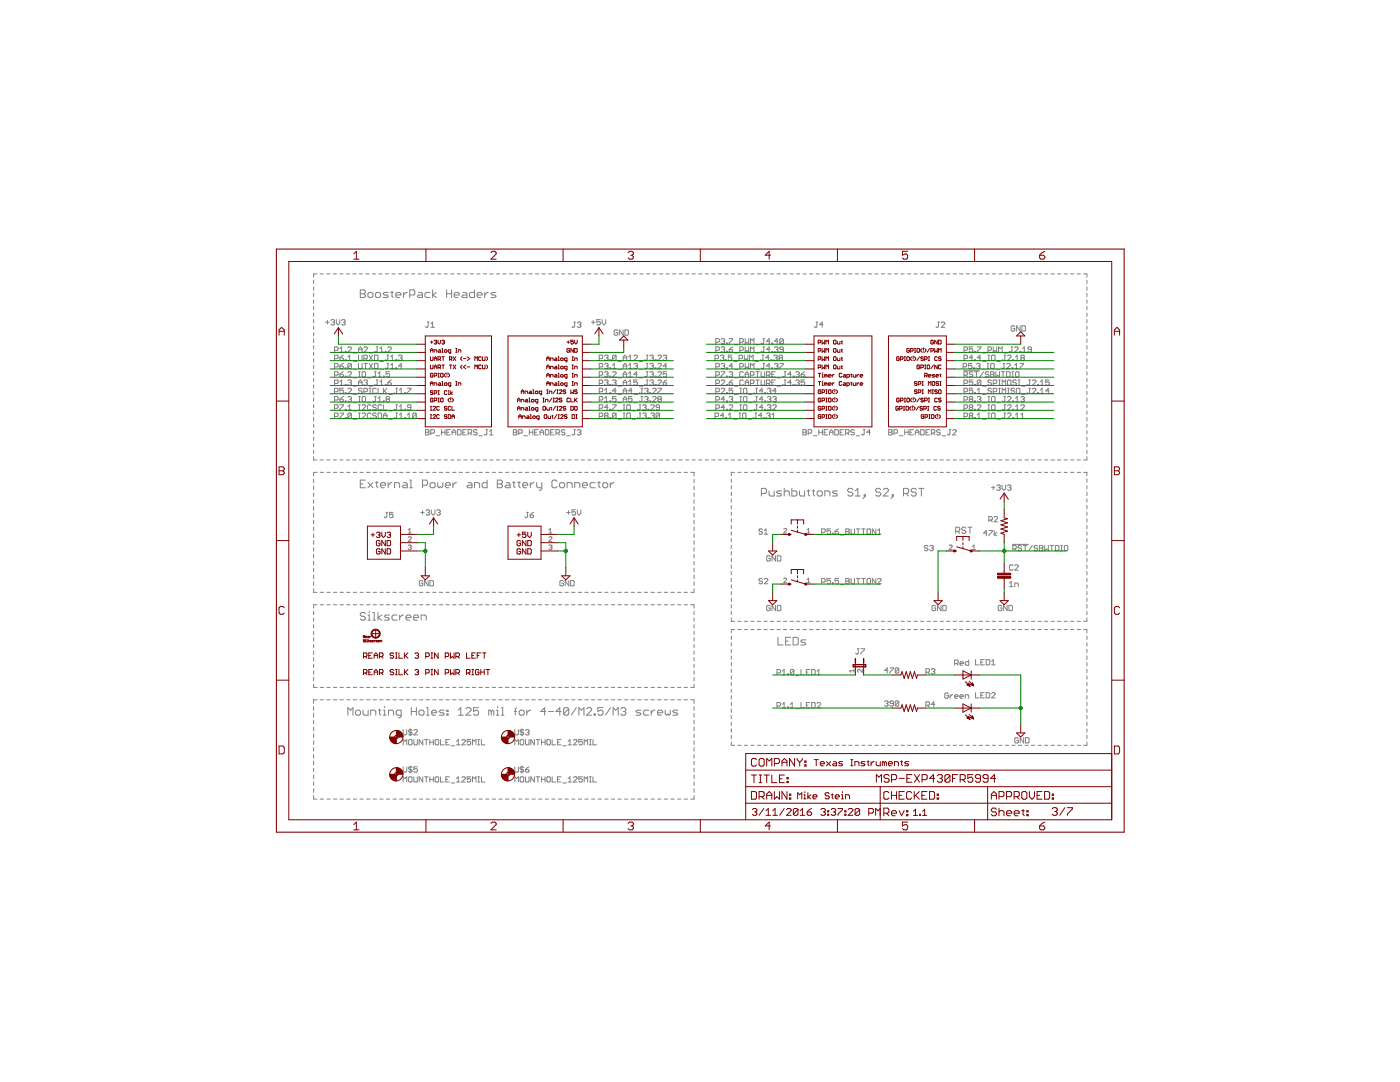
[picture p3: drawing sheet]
<svg xmlns="http://www.w3.org/2000/svg" width="279mm" height="216mm" viewBox="0 0 279 216" stroke-linecap="round" stroke-linejoin="round" font-family="sans-serif">
<g fill="none" stroke="#808080" stroke-width=".2">
<path d="M62.6 55.9v.7M62.6 57.3v.6M62.6 58.5v.7M62.6 59.9v.6M63.2 54.7h-.6v.6M63.9 54.7h.6M65.2 54.7h.6M66.5 54.7h.6M67.8 54.7h.7M69.1 54.7h.6M70.4 54.7h.7M71.7 54.7h.6"/>
<path d="M71.9 57.8h.8l.2 .3v.3l-.2 .2 .2 .3v.2l-.2 .3h-.8zM71.9 58.6h.8M73 54.7h.7M73.4 58.6l.3-.2h.5l.2 .2v.5l-.2 .3h-.5l-.3-.3zM74.3 54.7h.7M74.9 58.6l.3-.2h.5l.2 .2v.5l-.2 .3h-.5l-.3-.3zM75.6 54.7h.7M76.9 54.7h.7M77.5 58.4h-.8l-.2 .2 .2 .3h.5l.3 .2-.3 .3h-.7M78 58.4h.5M78.2 54.7h.7M78.2 58.1v1l.3 .3"/>
<path d="M79 58.9h1v-.3l-.2-.2h-.6l-.2 .2v.5l.2 .3h.6M79.5 54.7h.7M80.5 58.4v1M80.8 54.7h.7M81.3 58.4h-.3l-.5 .5M81.8 58.9h.7l.3-.3v-.5l-.3-.3h-.7v1.6M82.1 54.7h.7M83.4 54.7h.7M83.5 58.4h.6l.2 .2v.8h-.8l-.2-.3 .2-.2h.8M84.7 54.7h.7M85.8 58.4h-.7l-.3 .2v.5l.3 .3h.7M86 54.7h.7"/>
<path d="M86.3 57.8v1.6M87.1 58.4l-.8 .5 .8 .5M87.3 54.7h.7M88.6 54.7h.7M89.1 58.6h1M89.1 57.8v1.6M89.9 54.7h.7M90.1 57.8v1.6M90.6 58.9h1.1v-.3l-.3-.2h-.5l-.3 .2v.5l.3 .3h.5M91.2 54.7h.7M92.4 58.4h.5l.3 .2v.8h-.8l-.2-.3 .2-.2h.8M92.5 54.7h.7"/>
<path d="M93.9 54.7h.6M94.7 57.8v1.6h-.8l-.2-.3v-.5l.2-.2h.8M95.1 54.7h.7M95.2 58.9h1v-.3l-.2-.2h-.5l-.3 .2v.5l.3 .3h.5M96.5 54.7h.6M96.7 58.4v1M97.5 58.4h-.3l-.5 .5M97.7 54.7h.7M99 58.4h-.8l-.2 .2 .2 .3h.5l.3 .2-.3 .3h-.7M99.1 54.7h.6M100.4 54.7h.6M101.7 54.7h.6"/>
<path d="M103 54.7h.6M104.3 54.7h.6M105.6 54.7h.6M106.9 54.7h.6M108.2 54.7h.6M109.5 54.7h.6M110.8 54.7h.6M112.1 54.7h.6M113.4 54.7h.6M114.7 54.7h.6M116 54.7h.6M117.3 54.7h.6"/>
<path d="M118.6 54.7h.7M119.9 54.7h.6M121.2 54.7h.7M122.5 54.7h.6M123.8 54.7h.7M125.1 54.7h.7M126.4 54.7h.7M127.7 54.7h.7M129 54.7h.7M130.3 54.7h.7M131.6 54.7h.7M132.9 54.7h.7"/>
<path d="M134.2 54.7h.7M135.5 54.7h.7M136.8 54.7h.7M138.1 54.7h.7M139.4 54.7h.7M140.7 54.7h.7M142 54.7h.7M143.3 54.7h.7M144.6 54.7h.7M145.9 54.7h.7M147.2 54.7h.7M148.5 54.7h.7"/>
<path d="M149.8 54.7h.7M151.2 54.7h.6M152.4 54.7h.7M153.8 54.7h.6M155.1 54.7h.6M156.4 54.7h.6M157.7 54.7h.6M159 54.7h.6M160.3 54.7h.6M161.6 54.7h.6M162.9 54.7h.6M164.2 54.7h.6"/>
<path d="M165.5 54.7h.6M166.8 54.7h.6M168.1 54.7h.6M169.4 54.7h.6M170.7 54.7h.6M172 54.7h.6M173.3 54.7h.6M174.6 54.7h.6M175.9 54.7h.7M177.2 54.7h.6M178.5 54.7h.7M179.8 54.7h.6"/>
<path d="M181.1 54.7h.7M182.4 54.7h.6M183.7 54.7h.7M185 54.7h.7M186.3 54.7h.7M187.6 54.7h.7M188.9 54.7h.7M190.2 54.7h.7M191.5 54.7h.7M192.8 54.7h.7M194.1 54.7h.7M195.4 54.7h.7"/>
<path d="M196.7 54.7h.7M198 54.7h.7M199.3 54.7h.7M200.6 54.7h.7M202 54.7h.6M203.2 54.7h.7M204.6 54.7h.6M205.8 54.7h.7M207.2 54.7h.6M208.4 54.7h.7M209.8 54.7h.6M211.1 54.7h.6"/>
<path d="M212.4 54.7h.6M213.7 54.7h.6M215 54.7h.6M216.3 54.7h.6v.6M216.9 55.9v.7M216.9 57.3v.6M216.9 58.5v.7M216.9 59.9v.6M62.6 61.2v.6M62.6 62.5v.6M62.6 63.8v.6M62.6 65.1v.6"/>
<path d="M62.6 66.4v.6M62.6 67.7v.6M62.6 69v.6M62.6 70.3v.6M62.6 71.6v.6M62.6 72.9v.6M62.6 74.2v.6M62.6 75.5v.6M62.6 76.8v.6M62.6 78.1v.7M62.6 79.4v.7M65 64.3h.7"/>
<path d="M65.3 63.9v.8M66 63.9l.2-.1h.4l.2 .1-.2 .4M66.4 64.3h.2M66.6 64.3l.2 .2-.2 .3h-.4l-.2-.1M66.8 69.9h.5l.2-.2v-.3l-.2-.2h-.5v1.1M66.8 71.6h.5l.2-.2v-.4l-.2-.1h-.5v1M66.8 73.2h.5l.2-.2v-.3l-.2-.2h-.5v1.1M66.8 74.9h.5l.2-.2v-.4l-.2-.1h-.5v1M66.8 76.5h.5l.2-.2v-.3l-.2-.2h-.5v1.1M66.8 78.2h.5l.2-.2v-.4l-.2-.1h-.5v1M66.8 79.8h.5l.2-.1v-.4l-.2-.2h-.5v1.1M67.1 63.8v.7l.4 .3 .3-.3v-.7"/>
<path d="M67.8 71.4h.5l.2 .4-.2 .1h-.3l-.2-.1zM67.8 73h.5l.2 .4-.2 .2h-.3l-.2-.2zM67.8 74.7h.5l.2 .4-.2 .1h-.3l-.2-.1zM67.8 79.7h.5l.2 .3-.2 .2h-.3l-.2-.2zM67.8 69.6l.4-.4v1.1M67.8 76.2l.4-.4v1.1M67.8 70.3h.7M67.8 76.9h.7M68.2 63.9l.1-.1h.4l.2 .1-.2 .4M68.5 64.3h.2M68.5 77.5h-.7v.5l.4-.2 .3 .2v.4l-.2 .1h-.3l-.2-.1M68.5 79.1l-.7 .6"/>
<path d="M68.5 70.9l-.7 .5M68.5 72.5l-.7 .5M68.5 74.2l-.7 .5M68.7 64.3l.2 .2-.2 .3h-.4l-.1-.1M68.9 70.1h.2v.2h-.2zM68.9 71.8h.2v.1h-.2zM68.9 73.4h.2v.2h-.2zM68.9 75.1h.2v.1h-.2zM68.9 76.7h.2v.2h-.2zM68.9 78.4h.2v.1h-.2zM69.4 69.4l.2-.2h.4l.1 .2v.2l-.7 .7h.7M69.4 74.3l.2-.1h.4l.1 .1v.2l-.7 .7h.7"/>
<path d="M69.4 76l.2-.2h.4l.1 .2-.1 .3M69.4 77.6l.2-.1h.4l.1 .1v.2l-.7 .7h.7M69.4 79.3l.2-.2h.4l.1 .2-.1 .4M69.4 71.9h.7M69.4 71.2l.4-.3v1M69.8 76.3h.2M69.8 79.7h.2M70 76.3l.1 .2-.1 .4h-.4l-.2-.2M70 79.7l.1 .1-.1 .4h-.4l-.2-.2M70.1 72.7l-.1-.2h-.4l-.2 .2v.7M70.1 72.7v.7l-.1 .2h-.4l-.2-.2M70.1 72.7l-.7 .7"/>
<path d="M70.5 70.4h.7M70.5 77h.7M70.5 72.1h.7M70.5 78.7h.7M70.5 75.4h.7M70.5 73.7h.7M71.5 70.3v-.7l.4-.4 .4 .4v.7M71.5 70.9v.9l.2 .1h.4l.2-.1v-.9M71.5 72.5v.9l.2 .2h.4l.2-.2v-.9M71.5 76.9v-.7l.4-.4 .4 .4v.7M71.5 69.7h.8M71.5 76.3h.8"/>
<path d="M71.5 79.1h.4M71.5 74.2h.4M71.5 75.2h.4M71.7 74.2v1M71.7 79.1v1.1M72.3 74.3l.1-.1h.4l.2 .1v.8l-.2 .1h-.4l-.1-.1zM72.3 79.3l.1-.2h.4l.2 .2v.7l-.2 .2h-.4l-.1-.2zM72.3 77.6l-.2-.1h-.4l-.2 .1 .2 .4h.4l.2 .2-.2 .3h-.4l-.2-.1M72.6 69.4l.2-.2h.4l.1 .2v.2l-.7 .7h.7M72.6 71.6h.6l.1-.2v-.4l-.1-.1h-.6v1M72.6 76l.2-.2h.4l.1 .2-.1 .3M72.6 78.2h.6l.1-.2v-.4l-.1-.1h-.6v1"/>
<path d="M72.6 72.5h.7M73 72.5v1.1M73 76.3h.2M73 71.6l.3 .3M73.2 76.3l.1 .2-.1 .4h-.4l-.2-.2M73.3 75.4h.7M73.7 70.4h.7M73.7 77h.7M73.7 77.5h.3M73.7 78.5h.3M73.7 70.9l.7 1M73.7 72.5l.7 1.1"/>
<path d="M73.9 77.5v1M74.4 70.9l-.7 1M74.4 72.5l-.7 1.1M74.7 70.9h.6l.1 .1v.8l-.1 .1h-.6zM74.7 72.5h.6l.1 .2v.7l-.1 .2h-.6zM74.7 79.1h.4M74.7 74.2h.4M74.9 79.1v.9l-.2 .2-.3-.2M74.9 74.2v.9l-.2 .1-.3-.1M75.1 69.2h.3M75.1 75.8h.3M75.1 77.6l-.2-.1h-.3l-.2 .1v.8l.2 .1h.3l.2-.1"/>
<path d="M75.3 69.2v.9l-.2 .2-.4-.2M75.3 75.8v.9l-.2 .2-.4-.2M75.5 77.5v1h.7M75.5 79.5l.3-.4v1.1M75.5 74.5l.3-.3v1M75.5 75.2h.7M75.8 70.3h.7M75.8 69.6l.4-.4v1.1M75.8 76.2l.4-.4v1.1M75.8 76.9h.7M75.8 72.1h.7M75.8 73.7h.7"/>
<path d="M76.5 75.1h.2v.1h-.2zM76.5 77.5v1M76.7 78l.5 .5M76.9 70.1h.1v.2h-.1zM76.9 76.7h.1v.2h-.1zM77.2 79.7l-.2-.2 .2-.4h.4l.1 .2-.1 .4M77.2 79.7l-.2 .1 .2 .4h.4l.1-.2-.1-.3M77.2 79.7h.4M77.2 70.9h.4M77.2 77.5l-.7 .7M77.2 72.5h.4M77.4 70.9v.9l-.2 .1-.3-.1"/>
<path d="M77.4 76.3h.5l.2 .4-.2 .2h-.3l-.2-.2zM77.4 72.5v.9l-.2 .2-.3-.2M77.4 69.4l.2-.2h.3l.2 .2v.2l-.7 .7h.7M77.6 78.7h.7M77.7 74.2h-.7v.5l.4-.2 .3 .2v.4l-.1 .1h-.4l-.2-.1M77.9 71.9h.7M77.9 71.2l.4-.3v1M77.9 72.9l.4-.4v1.1M77.9 73.6h.7M78.1 75.8l-.7 .5M79 71.8h.2v.1h-.2zM79 73.4h.2v.2h-.2z"/>
<path d="M79 77.5h.4M79.2 77.5v.9l-.2 .1-.4-.1M79.5 71l.2-.1h.4l.1 .1-.1 .4M79.7 77.8l.4-.3v1M79.7 78.5h.7M79.9 71.4h.2M80.1 71.4l.1 .2-.1 .3h-.4l-.2-.1M80.2 73h-.7l.6-.5v1.1M80.8 78.4h.1v.1h-.1zM81.3 77.5h.7l-.7 1M85.3 64.3h.3M85.4 64.3v.9l-.1 .1-.4-.1"/>
<path d="M86 64.6l.3-.3v1M86 65.3h.7M114.5 64.3h.4M114.7 64.3v.9l-.2 .1-.3-.1M115.2 64.5l.2-.2h.3l.2 .2-.2 .3M115.6 64.8h.1M115.7 64.8l.2 .2-.2 .3h-.3l-.2-.1M118 64.3h.7M118.4 63.9v.8M119.6 71.6h.5l.2-.2v-.4l-.2-.1h-.5v1M119.6 73.2h.5l.2-.2v-.3l-.2-.2h-.5v1.1M119.6 74.9h.5l.2-.2v-.4l-.2-.1h-.5v1"/>
<path d="M119.6 76.5h.5l.2-.2v-.3l-.2-.2h-.5v1.1M119.6 78.2h.5l.2-.2v-.4l-.2-.1h-.5v1M119.6 79.8h.5l.2-.1v-.4l-.2-.2h-.5v1.1M119.8 63.8h-.7v.5l.4-.2 .3 .2v.4l-.2 .1h-.3l-.2-.1M120.2 63.8v.7l.3 .3 .4-.3v-.7M120.6 76l.2-.2h.4l.1 .2-.1 .3M120.6 71l.2-.1h.4l.1 .1-.1 .4M120.6 78.5h.7M120.6 74.3l.2-.1h.4l.1 .1-.1 .4M120.6 72.7l.2-.2h.4l.1 .2-.1 .3M120.6 77.8l.4-.3v1M120.6 79.5l.4-.4v1.1"/>
<path d="M121 76.3h.2M121 71.4h.2M121 74.7h.2M121 73h.2M121.2 76.3l.1 .2-.1 .4h-.4l-.2-.2M121.2 71.4l.1 .2-.1 .3h-.4l-.2-.1M121.2 74.7l.1 .2-.1 .3h-.4l-.2-.1M121.2 73l.1 .2-.1 .4h-.4l-.2-.2M121.7 76.7h.2v.2h-.2zM121.7 71.8h.2v.1h-.2zM121.7 78.4h.2v.1h-.2zM121.7 75.1h.2v.1h-.2z"/>
<path d="M121.7 73.4h.2v.2h-.2zM122.2 72.9l.4-.4v1.1M122.2 76l.2-.2h.4l.2 .2-.2 .3M122.2 74.3l.2-.1h.4l.2 .1v.2l-.8 .7h.8M122.2 73.6h.8M122.6 76.3h.2M122.8 76.3l.2 .2-.2 .4h-.4l-.2-.2M123 71l-.2-.1h-.4l-.2 .1v.8M123 79.1h-.8v.6l.4-.2 .4 .2v.3l-.2 .2h-.4l-.2-.2M123 71v.8l-.2 .1h-.4l-.2-.1M123 78h-.8l.6-.5v1M123 71l-.8 .8"/>
<path d="M123.3 66l-.2-.2h-.3l-.2 .2v.7l.2 .2h.3l.2-.2v-.3h-.4M123.3 77h.7M123.3 72.1h.7M123.3 78.7h.7M123.3 75.4h.7M123.3 73.7h.7M124.4 65.8v1.1l-.7-1.1v1.1M124.4 73.6v-.7l.3-.4 .4 .4v.7M124.4 76.3h.7M124.4 79.7h.7M124.4 71.4h.7M124.4 78h.7"/>
<path d="M124.4 74.7h.7M124.4 73h.7M124.4 76.9v-.7l.3-.4 .4 .4v.7M124.4 71.9v-.7l.3-.3 .4 .3v.7M124.4 75.2v-.7l.3-.3 .4 .3v.7M124.4 78.5v-.7l.3-.3 .4 .3v.7M124.7 65.8h.5l.2 .2v.7l-.2 .2h-.5zM125.4 76.9h.7M125.4 71.9h.7M125.4 75.2h.7M125.4 73.6h.7M125.4 71.2l.4-.3v1"/>
<path d="M125.4 72.9l.4-.4v1.1M125.4 74.5l.4-.3v1M125.4 76.2l.4-.4v1.1M126.1 79.1h-.7v.6l.4-.2 .3 .2v.3l-.1 .2h-.4l-.2-.2M126.1 78h-.7l.6-.5v1M126.5 71l.2-.1h.3l.2 .1v.2l-.7 .7h.7M126.5 78.7h.7M126.5 72.7l.2-.2h.3l.2 .2-.2 .3M126.9 73h.1M127 73l.2 .2-.2 .4h-.3l-.2-.2M127.2 75.8h-.7v.5l.4-.1 .3 .1v.4l-.2 .2h-.3l-.2-.2M127.2 74.7h-.7l.5-.5v1"/>
<path d="M127.6 77h.7M127.6 72.1h.7M127.6 75.4h.7M127.6 73.7h.7M127.9 79.1h.4M127.9 77.5h.4M128.1 77.5v.9l-.2 .1-.3-.1M128.1 79.1v.9l-.2 .2-.3-.2M128.6 79.3l.2-.2h.4l.1 .2-.1 .4M128.6 77.6l.2-.1h.4l.1 .1-.1 .4M129 75.8h.3M129 79.7h.2"/>
<path d="M129 70.9h.3M129 78h.2M129 74.2h.3M129 72.5h.3M129.2 75.8v.9l-.2 .2-.4-.2M129.2 79.7l.1 .1-.1 .4h-.4l-.2-.2M129.2 70.9v.9l-.2 .1-.4-.1M129.2 78l.1 .2-.1 .3h-.4l-.2-.1M129.2 74.2v.9l-.2 .1-.4-.1M129.2 72.5v.9l-.2 .2-.4-.2M129.7 76l.2-.2h.3l.2 .2-.2 .3M129.7 71l.2-.1h.3l.2 .1-.2 .4"/>
<path d="M129.7 78.4h.2v.1h-.2zM129.7 74.3l.2-.1h.3l.2 .1-.2 .4M129.7 72.7l.2-.2h.3l.2 .2-.2 .3M130 76.3h.2M130 71.4h.2M130 74.7h.2M130 73h.2M130.2 71.4l.2 .2-.2 .3h-.3l-.2-.1M130.2 74.7l.2 .2-.2 .3h-.3l-.2-.1M130.2 76.3l.2 .2-.2 .4h-.3l-.2-.2M130.2 79.3l.2-.2h.3l.2 .2v.2l-.7 .7h.7M130.2 77.6l.2-.1h.3l.2 .1v.2l-.7 .7h.7"/>
<path d="M130.2 73l.2 .2-.2 .4h-.3l-.2-.2M130.7 76.7h.2v.2h-.2zM130.7 71.8h.2v.1h-.2zM130.7 75.1h.2v.1h-.2zM130.7 73.4h.2v.2h-.2zM131.3 71l.2-.1h.3l.2 .1v.2l-.7 .7h.7M131.3 74.3l.2-.1h.3l.2 .1v.2l-.7 .7h.7M131.3 76l.2-.2h.3l.2 .2v.2l-.7 .7h.7M131.3 72.7l.2-.2h.3l.2 .2v.2l-.7 .7h.7M131.3 77.5h.7l-.7 1M131.5 79.7l-.2 .1 .2 .4h.3l.2-.2-.2-.3M131.5 79.7l-.2-.2 .2-.4h.3l.2 .2-.2 .4"/>
<path d="M131.5 79.7h.3M132.4 76.3h.5l.2 .4-.2 .2h-.4l-.1-.2zM132.4 71l.1-.1h.4l.2 .1-.2 .4M132.7 71.4h.2M132.9 71.4l.2 .2-.2 .3h-.4l-.1-.1M133.1 74.2h-.7v.5l.5-.2 .2 .2v.4l-.2 .1h-.4l-.1-.1M133.1 73h-.7l.5-.5v1.1M133.1 75.8l-.7 .5M142.7 71.6h.5l.2-.2v-.4l-.2-.1h-.5v1M142.9 69.9h.5l.2-.2v-.3l-.2-.2h-.5v1.1M142.9 76.5h.5l.2-.2v-.3l-.2-.2h-.5v1.1M142.9 79.8h.5l.2-.1v-.4l-.2-.2h-.5v1.1"/>
<path d="M142.9 78.2h.5l.2-.2v-.4l-.2-.1h-.5v1M142.9 68.3h.5l.2-.2v-.3l-.2-.2h-.5v1M142.9 73.2h.5l.2-.2v-.3l-.2-.2h-.5v1.1M142.9 74.9h.5l.2-.2v-.4l-.2-.1h-.5v1M143.8 71l.1-.1h.4l.2 .1-.2 .4M143.9 69.4l.2-.2h.3l.2 .2-.2 .3M143.9 76l.2-.2h.3l.2 .2v.2l-.7 .7h.7M143.9 77.6l.2-.1h.3l.2 .1v.2l-.7 .7h.7M143.9 74.2h.7l-.7 1M143.9 67.8l.2-.2h.3l.2 .2-.2 .3M143.9 72.7l.2-.2h.3l.2 .2-.2 .3M144.1 71.4h.2"/>
<path d="M144.3 69.7h.1M144.3 73h.1M144.3 68.1h.1M144.3 71.4l.2 .2-.2 .3h-.4l-.1-.1M144.4 69.7l.2 .2-.2 .4h-.3l-.2-.2M144.4 68.1l.2 .2-.2 .3h-.3l-.2-.1M144.4 73l.2 .2-.2 .4h-.3l-.2-.2M144.6 79.7h-.7l.5-.6v1.1M144.8 71.8h.2v.1h-.2zM145 70.1h.2v.2h-.2zM145 76.7h.2v.2h-.2zM145 78.4h.2v.1h-.2z"/>
<path d="M145 68.5h.2v.1h-.2zM145 73.4h.2v.2h-.2zM145 75.1h.2v.1h-.2zM145.5 76.3h.5l.2 .4-.2 .2h-.3l-.2-.2zM145.5 69.7h.5l.2 .4-.2 .2h-.3l-.2-.2zM145.5 79.3l.2-.2h.3l.2 .2-.2 .4M145.5 74.3l.2-.1h.3l.2 .1-.2 .4M145.5 67.6h.7v.2l-.7 .7v.1M145.9 79.7h.1M145.9 74.7h.1M146 70.9h-.6v.5l.3-.2 .3 .2v.4l-.1 .1h-.4l-.1-.1M146 79.7l.2 .1-.2 .4h-.3l-.2-.2"/>
<path d="M146 74.7l.2 .2-.2 .3h-.3l-.2-.1M146.2 73h-.7l.5-.5v1.1M146.2 77.5h-.7v.5l.4-.2 .3 .2v.4l-.2 .1h-.3l-.2-.1M146.2 75.8l-.7 .5M146.2 69.2l-.7 .5M146.4 72.1h.7M146.6 70.4h.7M146.6 77h.7M146.6 78.7h.7M146.6 75.4h.7M146.6 73.7h.7M146.6 68.8h.7"/>
<path d="M147.5 71.6h.5l.2-.2v-.4l-.2-.1h-.5v1M147.6 69.9h.6l.2-.2v-.3l-.2-.2h-.6v1.1M147.6 79.1h.4M147.6 77.5h.4M147.6 78.5h.4M147.6 68.3h.6l.2-.2v-.3l-.2-.2h-.6v1M147.6 73.2h.6l.2-.2v-.3l-.2-.2h-.6v1.1M147.8 77.5v1M147.8 79.1v1.1M148.4 76l-.2-.2h-.4l-.2 .2v.7l.2 .2h.4l.2-.2M148.4 74.3l-.2-.1h-.4l-.2 .1v.8l.2 .1h.4l.2-.1M148.5 79.1h.4l.2 .2v.7l-.2 .2h-.4l-.1-.2v-.7z"/>
<path d="M148.5 77.5h.4l.2 .1v.8l-.2 .1h-.4l-.1-.1v-.8zM148.5 70.9v1l.4-.3 .3 .3v-1M148.7 76.3h.7M148.7 74.7h.7M148.7 67.6v1l.4-.3 .3 .3v-1M148.7 69.2v1.1l.4-.4 .3 .4v-1.1M148.7 72.5v1.1l.4-.4 .3 .4v-1.1M148.7 75.2v-.7l.4-.3 .3 .3v.7M148.7 76.9v-.7l.4-.4 .3 .4v.7M149.4 78.7h.7M149.6 71.9v-1l.4 .3 .3-.3v1M149.8 76.5h.5l.2-.2v-.3l-.2-.2h-.5v1.1"/>
<path d="M149.8 74.9h.5l.2-.2v-.4l-.2-.1h-.5v1M149.8 68.6v-1l.3 .3 .4-.3v1M149.8 70.3v-1.1l.3 .4 .4-.4v1.1M149.8 73.6v-1.1l.3 .4 .4-.4v1.1M150.7 72.1h.7M150.8 70.4h.7M150.8 75.8h.7M150.8 79.1h.4M150.8 77.5h.4M150.8 74.2h.7M150.8 73.7h.7M150.8 68.8h.7"/>
<path d="M151 79.1v.9l-.2 .2-.3-.2M151 77.5v.9l-.2 .1-.3-.1M151.2 74.2v1M151.2 75.8v1.1M151.9 75.8v.9l.2 .2h.3l.2-.2v-.9M151.9 74.2v.9l.2 .1h.3l.2-.1v-.9M152.1 70.9h.3M152.3 78h-.7l.5-.5v1M152.3 69.2h.3M152.3 79.7h-.7l.5-.6v1.1M152.3 72.5h.3M152.3 67.6h.3"/>
<path d="M152.3 70.9v.9l-.2 .1-.4-.1M152.4 69.2v.9l-.1 .2-.4-.2M152.4 72.5v.9l-.1 .2-.4-.2M152.4 67.6v.9l-.1 .1-.4-.1M152.6 78.4h.2v.1h-.2zM153 74.9h.5l.2-.2v-.4l-.2-.1h-.5v1M153 76.5h.5l.2-.2v-.3l-.2-.2h-.5v1.1M153.1 79.3l.2-.2h.4l.1 .2-.1 .4M153.1 77.6l.2-.1h.4l.1 .1-.1 .4M153.3 74.9l.4 .3M153.3 76.5l.4 .4M153.5 79.7h.2"/>
<path d="M153.5 71.4h-.7l.5-.5v1M153.5 78h.2M153.7 69.7h-.7l.5-.5v1.1M153.7 79.7l.1 .1-.1 .4h-.4l-.2-.2M153.7 78l.1 .2-.1 .3h-.4l-.2-.1M153.7 73h-.7l.5-.5v1.1M153.7 68.1h-.7l.5-.5v1M153.9 71.8h.1v.1h-.1zM154 70.1h.2v.2h-.2zM154 76.3h.4M154 74.7h.4M154 68.5h.2v.1h-.2z"/>
<path d="M154 73.4h.2v.2h-.2zM154.2 79.3l.2-.2h.3l.2 .2-.2 .4M154.4 71l.2-.1h.3l.2 .1-.2 .4M154.6 72.7l.1-.2h.4l.2 .2-.2 .3M154.6 69.4l.1-.2h.4l.2 .2-.2 .3M154.6 79.7h.1M154.7 75.8h-.7v1.1h.7M154.7 79.7l.2 .1-.2 .4h-.3l-.2-.2M154.7 74.2h-.7v1h.7M154.7 71.4h.2M154.9 71.4l.2 .2-.2 .3h-.3l-.2-.1M154.9 69.7h.2"/>
<path d="M154.9 78h-.7l.5-.5v1M154.9 73h.2M155.1 69.7l.2 .2-.2 .4h-.4l-.1-.2M155.1 73l.2 .2-.2 .4h-.4l-.1-.2M155.1 77h.7M155.1 75.4h.7M155.3 68.1h-.7l.5-.5v1M155.6 72.5h.7l-.7 1.1M155.6 71.4l-.1 .2 .1 .3h.4l.2-.1-.2-.4M155.6 71.4l-.1-.2 .1-.3h.4l.2 .1-.2 .4M155.6 71.4h.4M156.3 69.7h-.5l-.2-.1 .2-.4h.3l.2 .2v.7l-.2 .2h-.3l-.2-.2"/>
<path d="M156.3 67.8l-.2-.2h-.3l-.2 .2v.7M156.3 67.8v.7l-.2 .1h-.3l-.2-.1M156.3 67.8l-.7 .7M156.5 75.8h.4M156.5 74.2h.4M156.7 75.8v.9l-.2 .2-.4-.2M156.7 74.2v.9l-.2 .1-.4-.1M157.9 76.3h-.7l.6-.5v1.1M157.9 74.7h-.7l.6-.5v1M158.3 75.1h.2v.1h-.2zM158.3 76.7h.2v.2h-.2zM158.8 76l.2-.2h.3l.2 .2-.2 .3"/>
<path d="M158.8 74.3l.2-.1h.3l.2 .1-.2 .4M159.2 76.3h.1M159.2 74.7h.1M159.3 74.7l.2 .2-.2 .3h-.3l-.2-.1M159.3 76.3l.2 .2-.2 .4h-.3l-.2-.2M159.9 74.7h.5l.2 .4-.2 .1h-.3l-.2-.1zM160.6 74.2l-.7 .5M160.6 75.8h-.7v.5l.3-.1 .4 .1v.4l-.2 .2h-.3l-.2-.2M162.9 64.3h.3M163 64.3v.9l-.1 .1-.4-.1M164.3 64.8h-.7l.5-.5v1M187.1 64.3h.4"/>
<path d="M187.3 64.3v.9l-.2 .1-.3-.1M187.9 64.5l.1-.2h.4l.2 .2v.1l-.7 .7h.7M192.2 73.2h.5l.2-.2v-.3l-.2-.2h-.5v1.1M192.3 74h3.2M192.4 78.2h.5l.2-.2v-.4l-.2-.1h-.5v1M192.4 69.9h.5l.2-.2v-.3l-.2-.2h-.5v1.1M192.4 76.5h.5l.2-.2v-.3l-.2-.2h-.5v1.1M192.4 79.8h.5l.2-.1v-.4l-.2-.2h-.5v1.1M192.4 71.6h.5l.2-.2v-.4l-.2-.1h-.5v1M192.4 74.9h.5l.2-.2v-.4l-.2-.1h-.5v1M192.7 74.9l.4 .3M193.6 79.7l-.2-.2 .2-.4h.4l.1 .2-.1 .4"/>
<path d="M193.6 79.7l-.2 .1 .2 .4h.4l.1-.2-.1-.3M193.6 79.7h.4M194 72.5h-.7v.5l.3-.1 .4 .1v.4l-.2 .2h-.4l-.1-.2M194.1 77.5h-.7v.5l.4-.2 .3 .2v.4l-.1 .1h-.4l-.2-.1M194.1 69.2h-.7v.5l.4-.1 .3 .1v.4l-.1 .2h-.4l-.2-.2M194.1 75.8h-.7v.5l.4-.1 .3 .1v.4l-.1 .2h-.4l-.2-.2M194.1 71.4h-.7l.6-.5v1M194.1 74.3l-.1-.1h-.4l-.2 .1 .2 .4h.4l.1 .2-.1 .3h-.4l-.2-.1M194.3 73.4h.2v.2h-.2zM194.5 70.1h.2v.2h-.2zM194.5 71.8h.2v.1h-.2zM194.5 76.7h.2v.2h-.2z"/>
<path d="M194.5 78.4h.2v.1h-.2zM194.5 74.2h.7M194.9 74.2v1M194.9 72.7l.2-.2h.3l.2 .2-.2 .3M195 77.8l.4-.3v1M195 69.2h.7v.2l-.7 .7v.2M195 79.3l.2-.2h.4l.1 .2-.1 .4M195 78.5h.7M195.2 73h.2M195.4 79.7h.2M195.4 73l.2 .2-.2 .4h-.3l-.2-.2M195.6 79.7l.1 .1-.1 .4h-.4l-.2-.2"/>
<path d="M195.7 76v.7l-.1 .2h-.4l-.2-.2M195.7 76l-.1-.2h-.4l-.2 .2v.7M195.7 71.4h-.7l.6-.5v1M195.7 76l-.7 .7M195.9 73.7h.7M196.1 70.4h.7M196.1 77h.7M196.1 72.1h.7M196.1 78.7h.7M196.3 74.2l-.7 1M197 72.5h.4M197 73.6h.4"/>
<path d="M197.2 69.9h.5l.2-.2v-.3l-.2-.2h-.5v1.1M197.2 79.1h.3M197.2 70.9h.3M197.2 71.9h.3M197.2 72.5v1.1M197.3 70.9v1M197.3 74.3l-.1-.1h-.4l-.2 .1 .2 .4h.4l.1 .2-.1 .3h-.4l-.2-.1M197.3 79.1v1.1M197.7 74.2h.5l.2 .1-.2 .4 .2 .4-.2 .1h-.5zM197.7 74.7h.5M197.7 72.7l.2-.2h.3l.2 .2v.7l-.2 .2h-.3l-.2-.2zM197.9 77.6l-.2-.1h-.4l-.1 .1 .1 .4h.4l.2 .2-.2 .3h-.4l-.1-.1"/>
<path d="M197.9 76l-.2-.2h-.4l-.1 .2 .1 .3h.4l.2 .2-.2 .4h-.4l-.1-.2M197.9 71l.2-.1h.3l.2 .1v.8l-.2 .1h-.3l-.2-.1zM197.9 79.3l.2-.2h.3l.2 .2v.7l-.2 .2h-.3l-.2-.2zM198.2 69.2v1.1l.4-.4 .3 .4v-1.1M198.2 76.5h.6l.1-.2v-.3l-.1-.2h-.6v1.1M198.2 78.2h.6l.1-.2v-.4l-.1-.1h-.6v1M198.8 74.2v1l.3-.3 .4 .3v-1M198.8 73.7h.7M198.9 72.1h.7M199.3 75.8h.3M199.3 76.9h.3M199.3 77.5h.3"/>
<path d="M199.3 78.5h.3M199.3 70.3v-1.1l.3 .4 .4-.4v1.1M199.5 75.8v1.1M199.5 77.5v1M199.8 74.2h.7M200 76.9v-1.1l.4 .4 .3-.4v1.1M200 78.5v-1l.4 .3 .3-.3v1M200.2 74.2v1M200.2 72.5h.3M200.4 70.4h.7M200.4 79.1h.3M200.4 70.9h.3"/>
<path d="M200.4 72.5v.9l-.2 .2-.4-.2M200.5 79.1v.9l-.1 .2-.4-.2M200.5 70.9v.9l-.1 .1-.4-.1M200.9 74.2h.5l.2 .1v.8l-.2 .1h-.5zM200.9 72.7l.2-.2h.3l.2 .2v.2l-.7 .7h.7M201.1 71l.1-.1h.4l.2 .1v.2l-.7 .7h.7M201.1 76l.1-.2h.4l.2 .2v.7l-.2 .2h-.4l-.1-.2zM201.1 79.3l.1-.2h.4l.2 .2v.2l-.7 .7h.7M201.1 77.5h.3M201.1 78.5h.3M201.2 77.5v1M201.8 69.2h.3"/>
<path d="M202 69.2v.9l-.2 .2-.4-.2M202 74.2h.3M202 75.2h.3M202 73.4h.1v.2h-.1zM202.1 71.8h.2v.1h-.2zM202.1 74.2v1M202.5 77.6l-.2-.1h-.3l-.2 .1 .2 .4h.3l.2 .2-.2 .3h-.3l-.2-.1M202.5 69.4l.2-.2h.3l.2 .2v.2l-.7 .7h.7M202.5 72.9l.3-.4v1.1M202.5 73.6h.7M202.5 65.2l-.2-.2h-.3l-.2 .2v.7l.2 .2h.3l.2-.2v-.4h-.3M202.7 71.9h.7"/>
<path d="M202.7 71.2l.3-.3v1M202.7 79.5l.3-.4v1.1M202.8 76l-.2-.2h-.3l-.2 .2 .2 .3h.3l.2 .2-.2 .4h-.3l-.2-.2M202.8 74.2h.4l.2 .1v.8l-.2 .1h-.4l-.1-.1v-.8zM203 77.5h.4l.1 .1v.8l-.1 .1h-.4l-.2-.1v-.8zM203.2 75.8h.3M203.2 76.9h.3M203.4 75.8v1.1M203.5 70.1h.2v.2h-.2zM203.6 72.5h.7l-.7 1.1M203.6 65v1.1l-.7-1.1v1.1M203.7 79.3l.2-.2h.4l.1 .2-.1 .4"/>
<path d="M203.9 71.4l-.2 .2 .2 .3h.4l.1-.1-.1-.4M203.9 77h.7M203.9 71.4l-.2-.2 .2-.3h.4l.1 .1-.1 .4M203.9 71.4h.4M203.9 78.7h.7M203.9 65h.6l.1 .2v.7l-.1 .2h-.6zM204.1 79.7h.2M204.1 70.3h.7M204.1 69.6l.3-.4v1.1M204.3 79.7l.1 .1-.1 .4h-.4l-.2-.2M205.3 75.8h.4M205.3 77.5h.4"/>
<path d="M205.5 75.8v.9l-.2 .2-.3-.2M205.5 77.5v.9l-.2 .1-.3-.1M205.8 69.7h-.5l-.2-.1 .2-.4h.4l.1 .2v.7l-.1 .2h-.4l-.2-.2M206 76l.2-.2h.4l.1 .2v.2l-.7 .7h.7M206 77.6l.2-.1h.4l.1 .1v.2l-.7 .7h.7M207.1 76.7h.2v.2h-.2zM207.1 78.4h.2v.1h-.2zM207.6 76.9h.7M207.6 76.2l.4-.4v1.1M207.6 78.5h.7M207.6 77.8l.4-.3v1M209.4 75.8h-.7v.5l.5-.1 .2 .1v.4l-.2 .2h-.3l-.2-.2"/>
<path d="M209.4 78h-.7l.5-.5v1M216.9 61.2v.6M216.9 62.5v.6M216.9 63.8v.6M216.9 65.1v.6M216.9 66.4v.6M216.9 67.7v.6M216.9 69v.6M216.9 70.3v.6M216.9 71.6v.6M216.9 72.9v.6M216.9 74.2v.6"/>
<path d="M216.9 75.5v.6M216.9 76.8v.6M216.9 78.1v.7M216.9 79.4v.7M62.6 80.7v.7M62.6 82v.7M62.6 83.3v.7M62.6 84.6v.7M62.6 85.9v.7M62.6 87.2v.7M62.6 88.5v.7M62.6 89.8v.7"/>
<path d="M62.6 91.1v.7h.6M62.6 95.6v.7M62.6 97v.7M62.6 98.4v.7M62.6 99.7v.7M63.3 94.3h-.7v.7M63.9 91.8h.6M63.9 94.3h.7M65.2 91.8h.6M65.2 94.3h.7M66.5 91.8h.6M66.5 94.3h.7"/>
<path d="M66.8 81.5h.5l.2-.2v-.4l-.2-.1h-.5v1M66.8 83.1h.5l.2-.1v-.4l-.2-.2h-.5v1.1M67.8 91.8h.7M67.8 80.8h.7l-.7 1M67.8 82.4h.7l-.7 1.1M67.9 94.3h.6M68.9 80h.2v.2h-.2zM68.9 81.7h.2v.1h-.2zM68.9 83.3h.2v.2h-.2zM69.1 91.8h.6M69.2 94.3h.6M69.4 81.1l.4-.3v1"/>
<path d="M69.4 81.8h.7M70.1 82.6l-.1-.2h-.4l-.2 .2v.7M70.1 82.6v.7l-.1 .2h-.4l-.2-.2M70.1 82.6l-.7 .7M70.4 91.8h.7M70.5 80.3h.7M70.5 82h.7M70.5 83.7h.7M70.5 94.3h.7M71.5 80.2h.4M71.5 80.8h.4M71.5 81.8h.4"/>
<path d="M71.5 82.4h.4M71.5 83.5h.4M71.7 91.8h.6M71.7 80.8v1M71.7 82.4v1.1M71.8 94.3h.7M71.9 96.6h.5M72.3 80.9l.1-.1h.4l.2 .1v.2l-.7 .7h.7M72.3 82.6l.1-.2h.4l.2 .2v.2l-.7 .7h.7M72.9 95.8h-1v1.5h1M73 91.8h.7M73.2 94.3h.6"/>
<path d="M73.3 80.3h.7M73.4 96.3l1 1M74 80.9l-.1-.1h-.4l-.2 .1v.8l.2 .1h.4l.1-.1M74 82.6l-.1-.2h-.4l-.2 .2v.7l.2 .2h.4l.1-.2M74.3 91.8h.7M74.4 96.3l-1 1M74.5 94.3h.6M74.9 96.3h.5M75.1 80.9l-.2-.1h-.3l-.2 .1 .2 .4h.3l.2 .2-.2 .3h-.3l-.2-.1M75.1 82.6l-.2-.2h-.3l-.2 .2 .2 .4h.3l.2 .1-.2 .4h-.3l-.2-.2M75.2 96.1v1l.2 .2M75.5 82.4h.5l.2 .2v.7l-.2 .2h-.5z"/>
<path d="M75.5 80.2h.7M75.6 91.8h.7M75.8 94.3h.7M75.9 96.8h1.1v-.2l-.3-.3h-.5l-.3 .3v.5l.3 .2h.5M76.2 80.9l-.2-.1h-.4l-.1 .1v.8l.1 .1h.4l.2-.1M76.5 80h.2v.2h-.2zM76.5 80.8v1h.7M76.5 83.5v-.7l.4-.4 .3 .4v.7M76.5 83h.7M76.9 91.8h.7M77.1 94.3h.7M77.5 96.3v1"/>
<path d="M77.6 82h.7M77.6 83.7h.7M78.2 91.8h.7M78.2 96.3h-.2l-.5 .5M78.4 94.3h.7M78.7 97.3v-1h.8l.3 .3v.7M79 80.8h.4M79 82.4h.4M79.2 80.8v.9l-.2 .1-.4-.1M79.2 82.4v.9l-.2 .2-.4-.2M79.5 91.8h.7M79.7 81.1l.4-.3v1"/>
<path d="M79.7 82.8l.4-.4v1.1M79.7 81.8h.7M79.7 83.5h.7M79.8 94.3h.6M80.5 96.3h.5l.3 .3v.7h-.8l-.2-.2 .2-.3h.8M80.8 81.7h.1v.1h-.1zM80.8 83.3h.1v.2h-.1zM80.8 91.8h.7M81.1 94.3h.6M81.3 83.5h.7M81.3 82.8l.4-.4v1.1M81.8 95.8h.2v1.5"/>
<path d="M81.8 97.3h.5M82 81.3h-.5l-.2-.2 .2-.3h.3l.2 .1v.8l-.2 .1h-.3l-.2-.1M82.1 91.8h.7M82.4 94.3h.7M83.1 82.6l-.2-.2h-.4l-.1 .2v.7M83.1 82.6v.7l-.2 .2h-.4l-.1-.2M83.1 82.6l-.7 .7M83.4 91.8h.7M83.7 94.3h.7M84.3 96.8h.8l.2-.2v-.5l-.2-.3h-.8v1.5M84.7 91.8h.7M84.9 85.7h.5l.2 .2-.2 .4 .2 .3-.2 .2h-.5z"/>
<path d="M84.9 86.3h.5M85 94.3h.7M85.8 96.6l.3-.3h.5l.2 .3v.5l-.2 .2h-.5l-.3-.2zM86 86.4h.5l.2-.1v-.4l-.2-.2h-.5v1.1M86 91.8h.7M86.4 94.3h.6M87.1 87h.7M87.3 91.8h.7M87.4 96.3v.8l.2 .2 .3-.2 .2 .2 .3-.2v-.8M87.7 94.3h.6M88.1 86.3h.7M88.1 85.7v1.1"/>
<path d="M88.6 91.8h.7M88.8 85.7v1.1M88.9 96.8h1v-.2l-.3-.3h-.5l-.2 .3v.5l.2 .2h.5M89 94.3h.7M89.2 86.3h.3M89.9 85.7h-.7v1.1h.7M89.9 91.8h.7M90.2 86.3h.8M90.2 86.8v-.7l.4-.4 .4 .4v.7M90.3 94.3h.7M90.4 96.3v1M91.1 96.3h-.2l-.5 .5"/>
<path d="M91.2 91.8h.7M91.3 85.7h.5l.2 .2v.7l-.2 .2h-.5zM91.6 94.3h.7M92.4 86.3h.3M92.5 91.8h.7M93 94.3h.6M93.1 85.7h-.7v1.1h.7M93.4 96.3h.5l.3 .3v.7h-.8l-.2-.2 .2-.3h.8M93.4 86.4h.6l.1-.1v-.4l-.1-.2h-.6v1.1M93.8 86.4l.3 .4M93.9 91.8h.6M94.3 94.3h.7"/>
<path d="M94.7 97.3v-1h.8l.2 .3v.7M95.1 91.8h.7M95.2 85.9l-.2-.2h-.3l-.2 .2 .2 .4h.3l.2 .1-.2 .4h-.3l-.2-.2M95.6 87h.7M95.6 94.3h.7M96.5 91.8h.6M96.9 94.3h.7M97 85.7h.3M97.2 85.7v.9l-.2 .2-.4-.2M97.2 95.8v1.5h-.7l-.3-.2v-.5l.3-.3h.7M97.7 86.8h.7M97.7 86.1l.3-.4v1.1"/>
<path d="M97.7 91.8h.7M98.2 94.3h.7M99.1 91.8h.6M99.3 95.8h.7l.3 .3v.2l-.3 .3 .3 .2v.3l-.3 .2h-.7zM99.3 96.6h.7M99.5 94.3h.7M100.4 91.8h.6M100.9 94.3h.7M101 96.3h.5l.3 .3v.7h-.8l-.2-.2 .2-.3h.8M101.7 91.8h.6M102.2 94.3h.7M102.3 96.3h.5"/>
<path d="M102.4 85.7h.6l.2 .2-.2 .4 .2 .3-.2 .2h-.6zM102.4 86.3h.6M102.6 96.1v1l.2 .2M103 91.8h.6M103.3 96.3h.5M103.5 86.4h.5l.2-.1v-.4l-.2-.2h-.5v1.1M103.5 94.3h.7M103.6 96.1v1l.2 .2M104.3 91.8h.6M104.3 96.8h1v-.2l-.2-.3h-.5l-.3 .3v.5l.3 .2h.5M104.6 87h.7M104.8 94.3h.7"/>
<path d="M105.6 91.8h.6M105.6 86.3h.7M105.6 85.7v1.1M105.8 96.3v1M106.2 94.3h.6M106.3 85.7v1.1M106.6 96.3h-.3l-.5 .5M106.7 86.3h.4M106.9 91.8h.6M107.1 96.3v.8l.3 .2h.7M107.4 85.7h-.7v1.1h.7M107.5 94.3h.6"/>
<path d="M107.8 86.3h.7M107.8 86.8v-.7l.3-.4 .4 .4v.7M108.1 96.3v1.3l-.2 .2h-.3M108.2 91.8h.6M108.8 94.3h.7M108.8 85.7h.6l.1 .2v.7l-.1 .2h-.6zM109.5 91.8h.6M109.9 86.3h.4M110.1 94.3h.7M110.6 85.7h-.7v1.1h.7M110.8 91.8h.6M111 86.4h.5l.2-.1v-.4l-.2-.2h-.5v1.1"/>
<path d="M111.2 96.1l-.3-.3h-.5l-.2 .3v1l.2 .2h.5l.3-.2M111.3 86.4l.4 .4M111.4 94.3h.7M111.9 96.3h.5l.3 .3v.5l-.3 .2h-.5l-.2-.2v-.5zM112.1 91.8h.6M112.7 85.9l-.1-.2h-.4l-.2 .2 .2 .4h.4l.1 .1-.1 .4h-.4l-.2-.2M112.8 94.3h.6M113.1 87h.7M113.2 97.3v-1h.7l.3 .3v.7M113.4 91.8h.6M114.1 94.3h.6M114.5 85.7h.4"/>
<path d="M114.7 85.7v.9l-.2 .2-.3-.2M114.7 91.8h.6M114.7 97.3v-1h.8l.2 .3v.7M115.2 85.9l.2-.2h.3l.2 .2-.2 .4M115.4 94.3h.7M115.6 86.3h.1M115.7 86.3l.2 .1-.2 .4h-.3l-.2-.2M116 91.8h.6M116.2 96.8h1v-.2l-.2-.3h-.5l-.3 .3v.5l.3 .2h.5M116.7 94.3h.7M117.3 91.8h.6M118 94.3h.7"/>
<path d="M118.6 91.8h.7M118.8 96.3h-.8l-.2 .3v.5l.2 .2h.8M119.3 96.3h.5M119.4 94.3h.6M119.5 96.1v1l.3 .2M119.6 83.1h.5l.2-.1v-.4l-.2-.2h-.5v1.1M119.6 81.5h.5l.2-.2v-.4l-.2-.1h-.5v1M119.9 91.8h.6M120.3 96.6l.2-.3h.5l.3 .3v.5l-.3 .2h-.5l-.2-.2zM120.6 80.2h.7M120.7 94.3h.6M120.8 83l-.2-.2 .2-.4h.4l.1 .2-.1 .4"/>
<path d="M120.8 83l-.2 .1 .2 .4h.4l.1-.2-.1-.3M120.8 83h.4M121.2 91.8h.7M121.3 81.3h-.7l.6-.5v1M121.7 80h.2v.2h-.2zM121.7 81.7h.2v.1h-.2zM121.7 83.3h.2v.2h-.2zM121.8 96.3v1M122 94.3h.7M122.2 80.8h.8l-.8 1M122.5 91.8h.6M122.6 96.3h-.3l-.5 .5"/>
<path d="M123 82.6l-.2-.2h-.4l-.2 .2v.7M123 82.6v.7l-.2 .2h-.4l-.2-.2M123 82.6l-.8 .7M123.3 94.3h.7M123.3 80.3h.7M123.3 82h.7M123.3 83.7h.7M123.8 91.8h.7M124.4 80.8h.3M124.4 81.8h.3M124.4 82.4h.3M124.4 83.5h.3"/>
<path d="M124.4 80.2v-.7l.3-.4 .4 .4v.7M124.5 80.8v1M124.5 82.4v1.1M124.7 94.3h.6M125.1 80.9l.2-.1h.3l.2 .1v.8l-.2 .1h-.3l-.2-.1zM125.1 82.6l.2-.2h.3l.2 .2v.7l-.2 .2h-.3l-.2-.2zM125.1 91.8h.7M126 94.3h.6M126.2 82h.7M126.2 83.7h.7M126.4 91.8h.7M126.5 80.3h.7"/>
<path d="M127.3 94.3h.7M127.6 80.8h.3M127.6 82.4h.3M127.7 91.8h.7M127.7 80.8v.9l-.1 .1-.4-.1M127.7 82.4v.9l-.1 .2-.4-.2M128.3 82.6l.1-.2h.4l.2 .2-.2 .4M128.3 80.9l.1-.1h.4l.2 .1-.2 .4M128.6 94.3h.7M128.6 81.3h.2M128.6 83h.2M128.8 83l.2 .1-.2 .4h-.4l-.1-.2"/>
<path d="M128.8 81.3l.2 .2-.2 .3h-.4l-.1-.1M129 91.8h.7M129.3 81.7h.2v.1h-.2zM129.3 83.3h.2v.2h-.2zM129.7 80h.2v.2h-.2zM129.9 80.9l.1-.1h.4l.2 .1v.2l-.7 .7h.7M129.9 82.6l.1-.2h.4l.2 .2-.2 .4M129.9 94.3h.7M130.2 83h.2M130.3 91.8h.7M130.4 83l.2 .1-.2 .4h-.4l-.1-.2M131.3 94.3h.6"/>
<path d="M131.6 91.8h.7M131.6 82.6l-.1-.2h-.4l-.2 .2v.7M131.6 81.3h-.5l-.2-.2 .2-.3h.4l.1 .1v.8l-.1 .1h-.4l-.2-.1M131.6 82.6v.7l-.1 .2h-.4l-.2-.2M131.6 82.6l-.7 .7M132.6 94.3h.6M132.9 91.8h.7M133.9 94.3h.7M134.2 91.8h.7M135.2 94.3h.7M135.5 91.8h.7M136.5 94.3h.7"/>
<path d="M136.8 91.8h.7M137.8 94.3h.7v.7M138.1 91.8h.7M138.5 95.6v.7M138.5 97v.7M138.5 98.4v.7M138.5 99.7v.7M139.4 91.8h.7M140.7 91.8h.7M142 91.8h.7M142.7 83.1h.5l.2-.1v-.4l-.2-.2h-.5v1.1M142.9 81.5h.5l.2-.2v-.4l-.2-.1h-.5v1"/>
<path d="M143.3 91.8h.7M144.5 83h-.7l.5-.6v1.1M144.6 91.8h.7M144.6 81.3h-.7l.5-.5v1M144.8 83.3h.2v.2h-.2zM145 80h.2v.2h-.2zM145 81.7h.2v.1h-.2zM145.4 82.8l.3-.4v1.1M145.4 83.5h.6M145.5 80.9l.2-.1h.3l.2 .1v.2l-.7 .7h.7M145.9 91.8h.7M145.9 95.6v.6"/>
<path d="M145.9 96.9v.7M145.9 98.2v.7M145.9 99.5v.7M146.4 83.7h.7M146.6 80.3h.7M146.6 82h.7M146.6 94.3h-.7v.6M147.2 91.8h.7M147.3 94.3h.6M147.5 82.4h.3M147.5 83.5h.3M147.6 80.2h.4"/>
<path d="M147.6 80.8h.4M147.6 81.8h.4M147.7 82.4v1.1M147.8 80.8v1M148.4 82.4h.3l.2 .2v.7l-.2 .2h-.3l-.2-.2v-.7zM148.5 80.8h.4l.2 .1v.8l-.2 .1h-.4l-.1-.1v-.8zM148.5 91.8h.7M148.5 94.3h.7M149.2 83.7h.8M149.4 80.3h.7M149.4 82h.7M149.8 91.8h.7"/>
<path d="M149.9 94.3h.6M150.7 82.4h.3M150.8 80.8h.4M150.9 82.4v.9l-.2 .2-.4-.2M151 80.8v.9l-.2 .1-.3-.1M151.2 91.8h.6M151.2 94.3h.6M152 98.5h.7l.3-.3v-.5l-.3-.2h-.7v1.5M152.1 83h-.7l.5-.6v1.1M152.3 81.3h-.7l.5-.5v1M152.4 91.8h.7M152.4 83.3h.2v.2h-.2z"/>
<path d="M152.5 94.3h.6M152.6 80h.2v.2h-.2zM152.6 81.7h.2v.1h-.2zM153 82.6l.2-.2h.3l.2 .2-.2 .4M153.1 80.9l.2-.1h.4l.1 .1-.1 .4M153.3 83h.2M153.5 98v.7l.2 .3h.8v-1M153.5 81.3h.2M153.5 83l.2 .1-.2 .4h-.3l-.2-.2M153.7 81.3l.1 .2-.1 .3h-.4l-.2-.1M153.8 91.8h.6M153.8 94.3h.6"/>
<path d="M154.1 83.5h.6M154.1 82.8l.3-.4v1.1M154.2 80.9l.2-.1h.3l.2 .1v.2l-.7 .7h.7M155.1 91.8h.6M155.1 94.3h.6M156 98h-.8l-.2 .2 .2 .3h.5l.3 .2-.3 .3h-.7M156.4 91.8h.6M156.4 94.3h.6M156.5 98.2l.3-.2h.5l.2 .2v.8M156.5 97.5v1.5M157.7 91.8h.6M157.7 94.3h.6"/>
<path d="M158 97.5v1.5h.8l.2-.3v-.5l-.2-.2h-.8M159 91.8h.6M159 94.3h.6M159.6 98v.7l.2 .3h.8v-1M160.2 85.7h.6l.1 .2-.1 .4 .1 .3-.1 .2h-.6zM160.2 86.3h.6M160.3 91.8h.6M160.3 94.3h.6M161.1 98h.5M161.3 86.4h.5l.2-.1v-.4l-.2-.2h-.5v1.1M161.3 97.7v1l.3 .3M161.6 91.8h.6"/>
<path d="M161.6 94.3h.6M162.1 98h.5M162.3 87h.7M162.3 97.7v1l.3 .3M162.9 91.8h.6M162.9 94.3h.6M163.1 98.2l.2-.2h.6l.2 .2v.5l-.2 .3h-.6l-.2-.3zM163.4 86.3h.7M163.4 85.7v1.1M164.1 85.7v1.1M164.2 91.8h.6M164.2 94.3h.6"/>
<path d="M164.5 86.3h.3M164.6 99v-1h.8l.2 .2v.8M165.2 85.7h-.7v1.1h.7M165.5 91.8h.6M165.5 94.3h.6M165.5 86.3h.7M165.5 86.8v-.7l.4-.4 .3 .4v.7M166.6 85.7h.5l.2 .2v.7l-.2 .2h-.5zM166.8 91.8h.6M166.8 94.3h.6M167.2 98h-.8l-.3 .2 .3 .3h.5l.3 .2-.3 .3h-.8M167.7 86.3h.3"/>
<path d="M168.1 91.8h.6M168.1 94.3h.6M168.4 85.7h-.7v1.1h.7M168.7 86.4h.6l.1-.1v-.4l-.1-.2h-.6v1.1M169.1 86.4l.3 .4M169.4 91.8h.6M169.4 94.3h.6M170.2 97.7l-.3-.2h-.5l-.2 .2v.3l.2 .2h.5l.3 .3v.2l-.3 .3h-.5l-.2-.3M170.5 85.9l-.2-.2h-.3l-.2 .2 .2 .4h.3l.2 .1-.2 .4h-.3l-.2-.2M170.7 91.8h.6M170.7 94.3h.6M170.7 99h1"/>
<path d="M170.7 98l.5-.5v1.5M170.9 87h.7M172 91.8h.6M172 94.3h.6M172.3 85.7h.3M172.5 85.7v.9l-.2 .2-.4-.2M172.5 98.7h.2v.3h-.2zM172.7 99l-.5 .5M173.3 91.8h.6M173.3 94.3h.6M173.7 86.3h-.7l.5-.6v1.1M174.6 91.8h.6"/>
<path d="M174.6 94.3h.6M175.8 97.7l-.3-.2h-.5l-.2 .2v.3l.2 .2h.5l.3 .3v.2l-.3 .3h-.5l-.2-.3M175.9 91.8h.7M175.9 94.3h.7M176.3 97.7l.2-.2h.5l.3 .2v.3l-1 1h1M177.2 91.8h.6M177.2 94.3h.6M177.4 85.7h.5l.2 .2-.2 .4 .2 .3-.2 .2h-.5zM177.4 86.3h.5M178.1 98.7h.2v.3h-.2zM178.3 99l-.5 .5M178.4 86.4h.5l.2-.1v-.4l-.2-.2h-.5v1.1"/>
<path d="M178.5 91.8h.7M178.5 94.3h.7M179.5 87h.7M179.8 91.8h.6M179.8 94.3h.7M180.3 98.5h.8l.2-.3v-.5l-.2-.2h-.8v1.5M180.6 86.3h.7M180.6 85.7v1.1M180.8 98.5l.5 .5M181.1 91.8h.7M181.1 94.3h.7M181.3 85.7v1.1"/>
<path d="M181.6 86.3h.4M182.3 85.7h-.7v1.1h.7M182.4 91.8h.6M182.4 94.3h.7M182.7 86.3h.7M182.7 86.8v-.7l.3-.4 .4 .4v.7M182.9 97.7l-.3-.2h-.5l-.3 .2v.3l.3 .2h.5l.3 .3v.2l-.3 .3h-.5l-.3-.3M183.4 97.5h1M183.7 91.8h.7M183.7 94.3h.7M183.7 85.7h.6l.1 .2v.7l-.1 .2h-.6zM183.9 97.5v1.5"/>
<path d="M184.8 86.3h.4M185 91.8h.7M185 94.3h.7M185.5 85.7h-.7v1.1h.7M185.9 86.4h.5l.2-.1v-.4l-.2-.2h-.5v1.1M186.2 86.4l.4 .4M186.3 91.8h.7M186.3 94.3h.7M187.6 91.8h.7M187.6 94.3h.7M187.6 85.9l-.1-.2h-.4l-.2 .2v.2l.2 .2h.4l.1 .3-.1 .2h-.4l-.2-.2M188 87h.7"/>
<path d="M188.9 91.8h.7M188.9 94.3h.7M189.4 85.7h.4M189.6 85.7v.9l-.2 .2-.3-.2M190.1 85.9l.2-.2h.3l.2 .2v.2l-.7 .7h.7M190.2 91.8h.7M190.2 94.3h.7M191.5 91.8h.7M191.5 94.3h.7M192.4 81.5h.5l.2-.2v-.4l-.2-.1h-.5v1M192.4 83.1h.5l.2-.1v-.4l-.2-.2h-.5v1.1M192.8 91.8h.7"/>
<path d="M192.8 94.3h.7M193.6 83l-.2-.2 .2-.4h.4l.1 .2-.1 .4M193.6 81.3l-.2-.2 .2-.3h.4l.1 .1-.1 .4M193.6 81.3l-.2 .2 .2 .3h.4l.1-.1-.1-.4M193.6 83l-.2 .1 .2 .4h.4l.1-.2-.1-.3M193.6 81.3h.4M193.6 83h.4M194.1 91.8h.7M194.1 94.3h.7M194.5 80h.2v.2h-.2zM194.5 81.7h.2v.1h-.2zM194.5 83.3h.2v.2h-.2z"/>
<path d="M195 80.9l.2-.1h.4l.1 .1v.2l-.7 .7h.7M195 83.5h.7M195 82.8l.4-.4v1.1M195.4 91.8h.7M195.4 94.3h.7M196.1 80.3h.7M196.1 82h.7M196.1 83.7h.7M196.7 91.8h.7M196.7 94.3h.7M197.2 80.2h.3M197.2 80.8h.3"/>
<path d="M197.2 81.8h.3M197.2 82.4h.3M197.2 83.5h.3M197.3 80.8v1M197.3 82.4v1.1M197.9 97.3h.7M197.9 80.9l.2-.1h.3l.2 .1v.8l-.2 .1h-.3l-.2-.1zM197.9 82.6l.2-.2h.3l.2 .2v.7l-.2 .2h-.3l-.2-.2zM198 91.8h.7M198 94.3h.7M198.2 97v.7M198.9 97l.2-.2h.4l.1 .2-.1 .3"/>
<path d="M198.9 80.3h.7M198.9 82h.7M198.9 83.7h.7M199.3 97.3h.2M199.3 91.8h.7M199.3 94.3h.7M199.5 97.3l.1 .2-.1 .3h-.4l-.2-.1M200 96.8v.7l.3 .3 .4-.3v-.7M200.4 80.8h.3M200.4 82.4h.3M200.5 80.8v.9l-.1 .1-.4-.1M200.5 82.4v.9l-.1 .2-.4-.2"/>
<path d="M200.6 91.8h.7M200.6 94.3h.7M201.1 97l.1-.2h.4l.2 .2-.2 .3M201.1 80.9l.1-.1h.4l.2 .1v.2l-.7 .7h.7M201.1 82.6l.1-.2h.4l.2 .2v.2l-.7 .7h.7M201.4 97.3h.2M201.6 97.3l.2 .2-.2 .3h-.4l-.1-.1M202 91.8h.6M202 94.3h.6M202.1 80h.2v.2h-.2zM202.1 81.7h.2v.1h-.2zM202.1 83.3h.2v.2h-.2z"/>
<path d="M202.7 80.2h.7M202.7 81.1l.3-.3v1M202.7 82.8l.3-.4v1.1M202.7 81.8h.7M202.7 83.5h.7M203.2 91.8h.7M203.2 94.3h.7M203.7 80.9l.2-.1h.4l.1 .1v.2l-.7 .7h.7M203.7 83.5h.7M203.7 82.8l.4-.4v1.1M204.6 91.8h.6M204.6 94.3h.6"/>
<path d="M205.8 91.8h.7M205.8 94.3h.7M207.2 91.8h.6M207.2 94.3h.6M208.4 91.8h.7M208.4 94.3h.7M209.8 91.8h.6M209.8 94.3h.6M211.1 91.8h.6M211.1 94.3h.6M212.4 91.8h.6M212.4 94.3h.6"/>
<path d="M213.7 91.8h.6M213.7 94.3h.6M215 91.8h.6M215 94.3h.6M216.3 94.3h.6v.6M216.9 91.1v.7h-.6M216.9 80.7v.7M216.9 82v.7M216.9 83.3v.7M216.9 84.6v.7M216.9 85.9v.7M216.9 87.2v.7"/>
<path d="M216.9 88.5v.7M216.9 89.8v.7M216.9 95.6v.6M216.9 96.9v.7M216.9 98.2v.7M216.9 99.5v.7M62.6 101.1v.7M62.6 102.4v.8M62.6 103.8v.7M62.6 105.2v.7M62.6 106.6v.7M62.6 107.9v.7"/>
<path d="M62.6 109.3v.7M62.6 110.6v.8M62.6 112v.7M62.6 113.4v.7M62.6 114.7v.8M62.6 116.1v.7M62.6 117.5v.7h.7M63.9 118.2h.7M65.2 118.2h.7M66.5 118.2h.7M67.9 118.2h.6M69.2 118.2h.6"/>
<path d="M70.5 118.2h.7M71.8 118.2h.7M73.2 118.2h.6M74.5 118.2h.6M75.8 118.2h.7M77 102.2h.4M77.1 118.2h.7M77.2 102.2v.9l-.2 .2-.3-.2M78.4 118.2h.7M78.4 102.2h-.7v.6l.6-.2 .1 .2v.3l-.1 .2h-.4l-.2-.2M79.8 118.2h.6M81.1 118.2h.6"/>
<path d="M81.5 106.4h.6M81.5 107.3l.1-.2 .5 .2-.6 .7h.6M81.5 108.9l.4-.1 .2 .1-.2 .3M81.5 105.7l.3-.2v.9M81.8 109.2h.1M81.9 109.2l.2 .2-.2 .3-.4-.2M82.4 118.2h.7M83.7 118.2h.7M84 102.3h.7M84.3 101.9v.7M84.4 116l-.2-.2h-.3l-.2 .2v.7l.2 .2h.3l.2-.2v-.3h-.4M85 101.9l.2-.2h.4l.1 .2-.1 .4"/>
<path d="M85 118.2h.7M85.4 102.3h.2M85.4 115.8v1.1l-.6-1.1v1.1M85.6 102.3l.1 .1-.1 .4h-.4l-.2-.2M85.8 115.8h.5l.2 .2v.7l-.2 .2h-.5zM86.1 101.7v.7l.3 .4 .4-.4v-.7M86.4 118.2h.6M87.2 101.9l.1-.2h.4l.2 .2-.2 .4M87.5 102.3h.2M87.7 118.2h.6M87.7 102.3l.2 .1-.2 .4h-.4l-.1-.2M89 118.2h.7"/>
<path d="M90.3 118.2h.7M91.6 118.2h.7M93 118.2h.6M94.3 118.2h.7M95.6 118.2h.7M96.9 118.2h.7M98.2 118.2h.7M99.5 118.2h.7M100.9 118.2h.7M102.2 118.2h.7M103.5 118.2h.7M104.8 118.2h.7"/>
<path d="M105.1 102.2h.3M105.3 102.2v.9l-.2 .2-.4-.2M105.8 102.8h.5l.2 .3-.2 .2h-.3l-.2-.2zM106.2 118.2h.6M106.5 102.2l-.7 .6M107.5 118.2h.6M108.8 118.2h.7M109.5 105.7l.3-.2v.9M109.5 106.4h.7M109.5 107.3l.2-.2 .5 .2-.7 .7h.7M109.5 108.9l.5-.1 .2 .1-.2 .3M109.8 109.2h.2"/>
<path d="M110 109.2l.2 .2-.2 .3-.5-.2M110.1 118.2h.7M111.4 118.2h.7M112.5 116l-.2-.2h-.4l-.2 .2v.7l.2 .2h.4l.2-.2v-.3h-.4M112.8 118.2h.6M113.1 102.3h.7M113.5 101.9v.7M113.5 115.8v1.1l-.7-1.1v1.1M113.9 115.8h.5l.2 .2v.7l-.2 .2h-.5zM114.1 118.2h.6M114.9 101.7h-.7v.6l.3-.2 .4 .2v.3l-.2 .2h-.4l-.1-.2M115.2 101.7v.7l.4 .4 .3-.4v-.7"/>
<path d="M115.4 118.2h.7M116.7 118.2h.7M118 118.2h.7M119.4 118.2h.6M120.7 118.2h.6M122 118.2h.7M123.3 118.2h.7M124.7 118.2h.6M126 118.2h.6M127.3 118.2h.7M128.6 118.2h.7M129.9 118.2h.7"/>
<path d="M131.3 118.2h.6M132.6 118.2h.6M133.9 118.2h.7M135.2 118.2h.7M136.5 118.2h.7M138.5 101.1v.7M138.5 102.4v.8M138.5 103.8v.7M138.5 105.2v.7M138.5 106.6v.7M138.5 107.9v.7M138.5 109.3v.7"/>
<path d="M138.5 110.6v.8M138.5 112v.7M138.5 113.4v.7M138.5 114.7v.8M138.5 116.1v.7M138.5 117.5v.7h-.7M145.9 100.9v.6M145.9 102.2v.6M145.9 103.5v.7M145.9 104.8v.7M145.9 106.1v.7M145.9 107.5v.6"/>
<path d="M145.9 108.8v.7M145.9 110.1v.7M145.9 111.4v.7M145.9 112.7v.7M145.9 114v.7M145.9 115.4v.7M145.9 116.7v.7M145.9 118v.7M145.9 119.3v.7M152.2 105.7l-.2-.2h-.4l-.1 .2 .1 .4h.4l.2 .1-.2 .4h-.4l-.1-.2M152.2 115.6l-.2-.2h-.4l-.1 .4 .1 .2h.4l.2 .3-.2 .2h-.4l-.1-.2M152.5 106.6h.7"/>
<path d="M152.5 105.9l.4-.4v1.1M152.5 115.6l.2-.2h.4l.1 .2v.2l-.7 .7h.7M153.7 111.1l-.2-.2h-.3l-.2 .2v.7l.2 .2h.3l.2-.2v-.4h-.3M154.8 110.9v1.1l-.7-1.1v1.1M155.1 110.9h.6l.2 .2v.7l-.2 .2h-.6zM156.4 105.6l.1-.1 .5 .1-.6 .8h.6M156.4 115.5l.1-.1 .5 .1-.6 .8h.6M161.1 106.4h.6M161.1 105.7l.3-.2v.9M161.1 115.7l.3-.3v.9M161.1 116.3h.6M164 106.2h.5l.2-.1v-.4l-.2-.2h-.5v1.1"/>
<path d="M164 116.1h.5l.2-.1v-.4l-.2-.2h-.5v1.1M165.8 105.5h-.7v.6l.3-.2 .4 .2v.3l-.2 .2h-.4l-.1-.2M165.8 115.4h-.7v.6l.3-.2 .4 .2v.3l-.2 .2h-.4l-.1-.2M166.1 106.4h.2v.2h-.2zM166.1 116.3h.2v.2h-.2zM166.6 106.1h.6l.1 .3-.1 .2h-.4l-.2-.2zM167.3 115.4h-.7v.6l.4-.2 .3 .2v.3l-.1 .2h-.4l-.2-.2M167.3 105.5l-.7 .6M167.7 116.7h.7M167.7 106.8h.7M168.8 115.4h.5l.2 .2-.2 .4 .2 .3-.2 .2h-.5zM168.8 105.5h.5l.2 .2-.2 .4 .2 .3-.2 .2h-.5z"/>
<path d="M168.8 106.1h.5M168.8 116h.5M169.8 105.5v.9l.2 .2h.4l.1-.2v-.9M169.8 115.4v.9l.2 .2h.4l.1-.2v-.9M170.9 105.5h.7M170.9 115.4h.7M171.3 105.5v1.1M171.3 115.4v1.1M172 105.5h.7M172 115.4h.7M172.3 105.5v1.1M172.3 115.4v1.1"/>
<path d="M173.2 105.5h.4l.1 .2v.7l-.1 .2h-.4l-.2-.2v-.7zM173.2 115.4h.4l.1 .2v.7l-.1 .2h-.4l-.2-.2v-.7zM174.8 105.5v1.1l-.7-1.1v1.1M174.8 115.4v1.1l-.7-1.1v1.1M175.2 106.6h.7M175.2 115.6l.1-.2h.4l.2 .2v.2l-.7 .7h.7M175.2 105.9l.3-.4v1.1M185.2 109l-.2-.2h-.3l-.2 .2 .2 .4h.3l.2 .1-.2 .4h-.3l-.2-.2M185.5 109l.2-.2h.4l.1 .2-.1 .4M185.9 109.4h.2M186.1 109.4l.1 .1-.1 .4h-.4l-.2-.2M189.4 108.9l.2-.1 .4 .1-.6 .8h.6"/>
<path d="M190.7 106h.6l.2-.2v-.4l-.2-.2h-.6v1.2M191.1 106l.4 .4M192.8 105.4l-.2-.2h-.4l-.3 .4 .3 .2h.4l.2 .4-.2 .2h-.4l-.3-.2M193.2 105.2h.8M193.6 105.2v1.2M194.1 109.1l.3-.3v.9M194.1 109.7h.6M197 106.4h-.7l.5-.5v1M197.3 103.8h.6l.1-.2v-.3l-.1-.2h-.6v1M197.4 105.9h.7v.1l-.7 .7v.2M197.7 103.8l.3 .3M198.4 103.3l.2-.2h.3l.2 .2v.1l-.7 .7h.7"/>
<path d="M198.4 105.9v1M198.9 106.2l-.5 .4 .5 .3M201.5 116.4l.3-.4v1.1M201.5 117.1h.7M202.1 108.6h3.2M202.1 109.5h.5l.2-.1v-.4l-.2-.2h-.5v1.1M202.2 112.9l-.2-.2h-.4l-.1 .2v.7l.1 .2h.4l.2-.2M202.5 109.5l.3 .4M202.5 117.1v-.7h.6l.1 .1v.6M202.5 112.9l.2-.2h.4l.1 .2v.2l-.7 .7h.7M203.9 109l-.2-.2h-.4l-.1 .2 .1 .4h.4l.2 .1-.2 .4h-.4l-.1-.2M204.2 108.8h.8"/>
<path d="M204.6 108.8v1.1M206 108.8l-.7 1.1M207.1 109l-.2-.2h-.4l-.1 .2 .1 .4h.4l.2 .1-.2 .4h-.4l-.1-.2M207.4 108.8h.6l.1 .2-.1 .4 .1 .3-.1 .2h-.6zM207.4 109.4h.6M208.5 108.8v1.1l.4-.4 .3 .4v-1.1M209.6 108.8h.7M209.9 108.8v1.1M210.6 108.8h.6l.1 .2v.7l-.1 .2h-.6zM211.7 108.8h.3M211.7 109.9h.3M211.9 108.8v1.1"/>
<path d="M212.6 108.8h.3l.2 .2v.7l-.2 .2h-.3l-.2-.2v-.7zM216.9 100.9v.6M216.9 102.2v.6M216.9 103.5v.7M216.9 104.8v.7M216.9 106.1v.7M216.9 107.5v.6M216.9 108.8v.7M216.9 110.1v.7M216.9 111.4v.7M216.9 112.7v.7M216.9 114v.7"/>
<path d="M216.9 115.4v.7M216.9 116.7v.7M216.9 118v.7M216.9 119.3v.7M62.6 122v.7M62.6 123.3v.7M62.6 124.6v.7M62.6 125.9v.7M62.6 127.3v.6M62.6 128.6v.6M62.6 129.9v.7M62.6 131.2v.7"/>
<path d="M62.6 132.5v.7M62.6 133.9v.6M62.6 135.2v.6M62.6 136.5v.7h.7M63.3 139.6h-.7v.8M63.3 120.7h-.7v.6M63.9 139.6h.7M63.9 120.7h.7M63.9 137.2h.7M65.2 139.6h.7M65.2 120.7h.7M65.2 137.2h.7"/>
<path d="M66.5 139.6h.7M66.5 120.7h.7M66.5 137.2h.7M67.9 139.6h.6M67.9 120.7h.6M67.9 137.2h.6M69.2 139.6h.6M69.2 120.7h.6M69.2 137.2h.6M70.5 139.6h.7M70.5 120.7h.7M70.5 137.2h.7"/>
<path d="M71.8 139.6h.7M71.8 120.7h.7M71.8 137.2h.7M72.9 122.5l-.2-.3h-.5l-.3 .3v.2l.3 .3h.5l.2 .2v.3l-.2 .2h-.5l-.3-.2M73.2 139.6h.6M73.2 120.7h.6M73.2 137.2h.6M73.4 123.7h.5M73.4 122.7h.3v1M73.7 122v.2M74.4 122.2h.3v1.5M74.4 123.7h.5"/>
<path d="M74.5 139.6h.6M74.5 120.7h.6M74.5 137.2h.6M75.4 122.2v1.5M75.8 139.6h.7M75.8 120.7h.7M75.8 137.2h.7M76.2 122.7l-.8 .5 .8 .5M77.1 139.6h.7M77.1 120.7h.7M77.1 137.2h.7M77.7 122.7h-.7l-.3 .3 .3 .2h.5l.2 .3-.2 .2h-.8"/>
<path d="M78.4 139.6h.7M78.4 120.7h.7M78.4 137.2h.7M79.2 122.7h-.7l-.3 .3v.5l.3 .2h.7M79.8 139.6h.6M79.8 122.7v1M79.8 120.7h.6M79.8 137.2h.6M80.5 122.7h-.2l-.5 .5M81 123.2h1v-.2l-.2-.3h-.5l-.3 .3v.5l.3 .2h.5M81.1 139.6h.6M81.1 120.7h.6"/>
<path d="M81.1 137.2h.6M82.4 139.6h.7M82.4 120.7h.7M82.4 137.2h.7M82.5 123.2h1v-.2l-.2-.3h-.5l-.3 .3v.5l.3 .2h.5M83.7 139.6h.7M83.7 120.7h.7M83.7 137.2h.7M84.1 123.7v-1h.7l.3 .3v.7M85 139.6h.7M85 120.7h.7M85 137.2h.7"/>
<path d="M86.4 139.6h.6M86.4 120.7h.6M86.4 137.2h.6M87.7 139.6h.6M87.7 120.7h.6M87.7 137.2h.6M89 139.6h.7M89 120.7h.7M89 137.2h.7M90.3 139.6h.7M90.3 120.7h.7M90.3 137.2h.7"/>
<path d="M91.6 139.6h.7M91.6 120.7h.7M91.6 137.2h.7M93 139.6h.6M93 120.7h.6M93 137.2h.6M94.3 139.6h.7M94.3 120.7h.7M94.3 137.2h.7M95.6 139.6h.7M95.6 120.7h.7M95.6 137.2h.7"/>
<path d="M96.9 139.6h.7M96.9 120.7h.7M96.9 137.2h.7M98.2 139.6h.7M98.2 120.7h.7M98.2 137.2h.7M99.5 139.6h.7M99.5 120.7h.7M99.5 137.2h.7M100.9 139.6h.7M100.9 120.7h.7M100.9 137.2h.7"/>
<path d="M102.2 139.6h.7M102.2 120.7h.7M102.2 137.2h.7M103.5 139.6h.7M103.5 120.7h.7M103.5 137.2h.7M104.8 139.6h.7M104.8 120.7h.7M104.8 137.2h.7M106.2 139.6h.6M106.2 120.7h.6M106.2 137.2h.6"/>
<path d="M107.5 139.6h.6M107.5 120.7h.6M107.5 137.2h.6M108.8 139.6h.7M108.8 120.7h.7M108.8 137.2h.7M110.1 139.6h.7M110.1 120.7h.7M110.1 137.2h.7M111.4 139.6h.7M111.4 120.7h.7M111.4 137.2h.7"/>
<path d="M112.8 139.6h.6M112.8 120.7h.6M112.8 137.2h.6M114.1 139.6h.6M114.1 120.7h.6M114.1 137.2h.6M115.4 139.6h.7M115.4 120.7h.7M115.4 137.2h.7M116.7 139.6h.7M116.7 120.7h.7M116.7 137.2h.7"/>
<path d="M118 139.6h.7M118 120.7h.7M118 137.2h.7M119.4 139.6h.6M119.4 120.7h.6M119.4 137.2h.6M120.7 139.6h.6M120.7 120.7h.6M120.7 137.2h.6M122 139.6h.7M122 120.7h.7M122 137.2h.7"/>
<path d="M123.3 139.6h.7M123.3 120.7h.7M123.3 137.2h.7M124.7 139.6h.6M124.7 120.7h.6M124.7 137.2h.6M126 139.6h.6M126 120.7h.6M126 137.2h.6M127.3 139.6h.7M127.3 120.7h.7M127.3 137.2h.7"/>
<path d="M128.6 139.6h.7M128.6 120.7h.7M128.6 137.2h.7M129.9 139.6h.7M129.9 120.7h.7M129.9 137.2h.7M131.3 139.6h.6M131.3 120.7h.6M131.3 137.2h.6M132.6 139.6h.6M132.6 120.7h.6M132.6 137.2h.6"/>
<path d="M133.9 139.6h.7M133.9 120.7h.7M133.9 137.2h.7M135.2 139.6h.7M135.2 120.7h.7M135.2 137.2h.7M136.5 139.6h.7M136.5 120.7h.7M136.5 137.2h.7M137.8 139.6h.7v.8M137.8 120.7h.7v.6M138.5 122v.7"/>
<path d="M138.5 123.3v.7M138.5 124.6v.7M138.5 125.9v.7M138.5 127.3v.6M138.5 128.6v.6M138.5 129.9v.7M138.5 131.2v.7M138.5 132.5v.7M138.5 133.9v.6M138.5 135.2v.6M138.5 136.5v.7h-.7M145.9 123.3v.7h.7"/>
<path d="M145.9 120.6v.7M145.9 122v.6M145.9 126.9v.7M145.9 128.2v.7M145.9 129.6v.6M145.9 130.9v.7M145.9 132.2v.7M145.9 133.5v.7M145.9 134.9v.6M145.9 136.2v.6M145.9 137.5v.7M145.9 138.8v.7"/>
<path d="M146.6 125.6h-.7v.7M147.3 124h.6M147.3 125.6h.6M148.5 124h.7M148.5 125.6h.7M149.9 124h.6M149.9 125.6h.6M151.2 124h.6M151.2 125.6h.6M152.5 124h.6M152.5 125.6h.6M153.7 121l-.2-.2h-.3l-.2 .2v.7l.2 .2h.3l.2-.2v-.4h-.3"/>
<path d="M153.8 124h.6M153.8 125.6h.6M154.8 120.8v1.1l-.7-1.1v1.1M155.1 124h.6M155.1 125.6h.6M155.1 134.3h.5l.2-.2v-.3l-.2-.2h-.5v1M155.1 120.8h.6l.2 .2v.7l-.2 .2h-.6zM155.3 127.2v1.5h1M156.1 133.9l.4-.3v1M156.1 134.6h.7M156.4 124h.6M156.4 125.6h.6"/>
<path d="M156.8 127.9h.5M157.2 134.5h.2v.1h-.2zM157.7 124h.6M157.7 125.6h.6M157.8 127.2h-1v1.5h1M158.3 127.2h.7l.3 .2v1l-.3 .3h-.7zM158.4 133.8l-.1-.2h-.4l-.2 .2v.7M158.4 133.8v.7l-.1 .1h-.4l-.2-.1M158.4 133.8l-.7 .7M158.8 134.8h.7M159 124h.6M159 125.6h.6"/>
<path d="M159.9 133.6v1h.7M160.3 124h.6M160.3 125.6h.6M160.8 127.7h-.7l-.3 .2 .3 .3h.5l.2 .2-.2 .3h-.8M160.9 134.1h.4M161.6 124h.6M161.6 125.6h.6M161.6 133.6h-.7v1h.7M162 133.6h.5l.2 .2v.7l-.2 .1h-.5zM162.9 124h.6M162.9 125.6h.6M163 133.9l.4-.3v1"/>
<path d="M163 134.6h.8M164.2 124h.6M164.2 125.6h.6M165.5 124h.6M165.5 125.6h.6M166.8 124h.6M166.8 125.6h.6M168.1 124h.6M168.1 125.6h.6M169.4 124h.6M169.4 125.6h.6M170.4 133.8h-.9l.3 .4"/>
<path d="M170.4 133.5v.7M170.7 124h.6M170.7 125.6h.6M171.1 129.5h.3M171.3 129.5v.8l-.2 .2-.3-.2M171.8 129.5h.7v.1l-.7 .7v.2M172 124h.6M172 125.6h.6M172.1 133.5v.7l-.6-.7-.3 .2 .1 .5M173.3 124h.6M173.3 125.6h.6M174.6 124h.6"/>
<path d="M174.6 125.6h.6M175.9 124h.7M175.9 125.6h.7M177.2 124h.6M177.2 125.6h.6M177.2 133.8h-.7l.6-.5v1M177.6 133.3h.7v.1l-.7 .7v.2M178.5 124h.7M178.5 125.6h.7M179.4 133.4l-.2-.1h-.4l-.1 .1v.7M179.4 133.4v.7l-.2 .2h-.4l-.1-.2M179.4 133.4l-.7 .7"/>
<path d="M179.8 124h.7M179.8 125.6h.7M181.1 124h.7M181.1 125.6h.7M182.4 124h.7M182.4 125.6h.7M183.7 124h.7M183.7 125.6h.7M184.8 134.1h.5l.2-.1v-.4l-.2-.2h-.5v1.1M185 124h.7M185 125.6h.7M185.1 134.1l.4 .4"/>
<path d="M185.8 133.6l.2-.2h.4l.2 .2-.2 .4M186.2 134h.2M186.3 124h.7M186.3 125.6h.7M186.4 134l.2 .1-.2 .4h-.4l-.2-.2M186.7 121l-.2-.2h-.3l-.2 .2v.7l.2 .2h.3l.2-.2v-.4h-.3M187.6 124h.7M187.6 125.6h.7M187.8 120.8v1.1l-.7-1.1v1.1M188.2 120.8h.5l.1 .2v.7l-.1 .2h-.5zM188.9 124h.7M188.9 125.6h.7"/>
<path d="M189.3 138.5l-.2-.2h-.4l-.1 .2v.7l.1 .1h.4l.2-.1v-.4h-.4M189.6 138.6v.7M190.1 138.6l-.5 .4M190.2 124h.7M190.2 125.6h.7M190.5 132.4h.5l.2-.2v-.3l-.2-.2h-.5v1M190.5 139h.7l-.2-.4h-.3l-.2 .2v.4l.2 .1h.3M190.9 132.4l.3 .3M191.5 124h.7M191.5 125.6h.7M191.6 132.4h.7l-.2-.4h-.4l-.1 .2v.4l.1 .1h.4M191.6 139h.7l-.2-.4h-.4l-.1 .2v.4l.1 .1h.4"/>
<path d="M192.6 139.3v-.7h.6l.1 .2v.5M192.8 124h.7M192.8 125.6h.7M193.3 131.7v1h-.5l-.2-.1v-.4l.2-.2h.5M194.1 124h.7M194.1 125.6h.7M194.7 131.6v1.1h.7M194.7 138.2v1.1h.7M195.4 124h.7M195.4 125.6h.7M195.7 132.1h.4M195.7 138.7h.4"/>
<path d="M196.4 131.6h-.7v1.1h.7M196.4 138.2h-.7v1.1h.7M196.7 124h.7M196.7 125.6h.7M196.8 131.6h.5l.2 .2v.7l-.2 .2h-.5zM196.8 138.2h.5l.2 .2v.7l-.2 .2h-.5zM197.9 132l.3-.4v1.1M197.9 132.7h.7M197.9 138.4l.2-.2h.3l.2 .2v.2l-.7 .7h.7M198 124h.7M198 125.6h.7M199.3 124h.7"/>
<path d="M199.3 125.6h.7M199.9 121l-.2-.2h-.3l-.2 .2v.7l.2 .2h.3l.2-.2v-.4h-.3M200.6 124h.7M200.6 125.6h.7M201 120.8v1.1l-.7-1.1v1.1M201.4 120.8h.5l.2 .2v.7l-.2 .2h-.5zM202 124h.6M202 125.6h.6M203.2 124h.7M203.2 125.6h.7M204.6 124h.6M204.6 125.6h.6"/>
<path d="M205.8 124h.7M205.8 125.6h.7M207.2 124h.6M207.2 125.6h.6M208.4 124h.7M208.4 125.6h.7M209.8 124h.6M209.8 125.6h.6M211.1 124h.6M211.1 125.6h.6M212.4 124h.6M212.4 125.6h.6"/>
<path d="M213.7 124h.6M213.7 125.6h.6M215 124h.6M215 125.6h.6M216.3 125.6h.6v.7M216.9 120.6v.7M216.9 122v.6M216.9 123.3v.7h-.6M216.9 126.9v.7M216.9 128.2v.7M216.9 129.6v.6M216.9 130.9v.7"/>
<path d="M216.9 132.2v.7M216.9 133.5v.7M216.9 134.9v.6M216.9 136.2v.6M216.9 137.5v.7M216.9 138.8v.7M62.6 158.7v.7h.7M62.6 141v.7M62.6 142.4v.7M62.6 143.7v.7M62.6 145.1v.7M62.6 146.5v.7"/>
<path d="M62.6 147.8v.7M62.6 149.2v.7M62.6 150.6v.7M62.6 151.9v.7M62.6 153.3v.7M62.6 154.6v.8M62.6 156v.7M62.6 157.4v.7M63.9 159.4h.7M65.2 159.4h.7M66.5 159.4h.7M67.9 159.4h.6"/>
<path d="M69.2 159.4h.6M69.4 142.7v-1.5l.5 .5 .5-.5v1.5M70.5 159.4h.7M71.2 141.7h.5l.2 .3v.5l-.2 .2h-.5l-.2-.2v-.5zM71.8 159.4h.7M72.5 141.7v.8l.2 .2h.8v-1M73.2 159.4h.6M74 142.7v-1h.7l.3 .3v.7M74.5 159.4h.6M75.5 141.7h.5M75.8 141.5v1l.2 .2M75.8 159.4h.7"/>
<path d="M76.5 142.7h.5M76.5 141.7h.3v1M76.8 140.9v.3M77.1 159.4h.7M77.5 142.7v-1h.8l.2 .3v.7M78.4 159.4h.7M79.8 159.4h.6M80.1 142.7h-.8l-.2-.2v-.5l.2-.3h.8v1.3l-.3 .2h-.3M80.5 145.6v.9l.1 .1h.4l.2-.1v-.9M80.5 148.6v-1l.3 .3 .4-.3v1M80.5 153v.9l.1 .2h.4l.2-.2v-.9M80.5 156v-1l.3 .3 .4-.3v1"/>
<path d="M81.1 159.4h.6M81.7 147.6h.4l.1 .1v.7l-.1 .2h-.4l-.2-.2v-.7zM81.7 155h.4l.1 .2v.7l-.1 .1h-.4l-.2-.1v-.7zM81.9 145.4v1.4M81.9 152.8v1.4M82.1 141.2v1.5M82.1 142h1M82.2 145.8l-.1-.2h-.4l-.2 .2 .2 .3h.4l.1 .2-.1 .3h-.4l-.2-.1M82.2 153.2l-.1-.2h-.4l-.2 .2 .2 .3h.4l.1 .2-.1 .4h-.4l-.2-.2M82.4 159.4h.7M82.6 145.8l.2-.2h.3l.2 .2v.1l-.7 .7h.7M82.6 147.6v.8l.2 .2h.3l.2-.2v-.8"/>
<path d="M82.6 155v.9l.2 .1h.3l.2-.1v-.9M83.1 141.2v1.5M83.3 153h-.7v.5l.4-.1 .3 .1v.4l-.2 .2h-.3l-.2-.2M83.6 142l.3-.3h.5l.2 .3v.5l-.2 .2h-.5l-.3-.2zM83.7 159.4h.7M84.4 147.6v1l-.7-1v1M84.4 155v1l-.7-1v1M84.7 147.6h.7M84.7 155h.7M85 159.4h.7M85.1 147.6v1M85.1 155v1"/>
<path d="M85.1 142.7h.5M85.1 141.2h.3v1.5M85.8 147.6v1M85.8 155v1M85.8 148.1h.7M85.8 155.5h.7M86.1 142.2h1v-.2l-.2-.3h-.5l-.3 .3v.5l.3 .2h.5M86.4 159.4h.6M86.5 147.6v1M86.5 155v1M87 147.6h.4l.1 .1v.7l-.1 .2h-.4l-.2-.2v-.7zM87 155h.4l.1 .2v.7l-.1 .1h-.4l-.2-.1v-.7z"/>
<path d="M87.7 159.4h.6M87.9 147.6v1h.7M87.9 155v1h.7M88.7 141.7h-.8l-.2 .3 .2 .2h.5l.3 .3-.3 .2h-.7M89 148.1h.3M89 155.5h.3M89 159.4h.7M89.2 142.5h.2v.2h-.2zM89.2 141.7h.2v.3h-.2zM89.7 147.6h-.7v1h.7M89.7 155h-.7v1h.7M90 148.8h.7"/>
<path d="M90 156.2h.7M90.3 159.4h.7M91.1 148.6h.7M91.1 147.9l.4-.3v1M91.1 155.3l.4-.3v1M91.1 156h.7M91.5 142.7h1M91.5 141.7l.5-.5v1.5M91.6 159.4h.7M92.2 147.7l.2-.1h.3l.2 .1v.2l-.7 .7h.7M92.2 155.2l.2-.2h.3l.2 .2v.1l-.7 .7h.7M93 159.4h.6"/>
<path d="M93 141.5l.2-.3h.5l.3 .3v.2l-1 1h1M93.9 147.6h-.7v.5l.4-.2 .3 .2v.3l-.1 .2h-.4l-.2-.2M93.9 155h-.7v.5l.4-.2 .3 .2v.4l-.1 .1h-.4l-.2-.1M94.3 159.4h.7M94.3 148.6v-1l.4 .3 .3-.3v1M94.3 156v-1l.4 .3 .3-.3v1M95.4 147.6h.3M95.4 148.6h.3M95.4 155h.3M95.4 156h.3M95.5 141.2h-1v.8l.5-.3h.2l.3 .3v.5l-.3 .2h-.4l-.3-.2M95.5 147.6v1"/>
<path d="M95.5 155v1M95.6 159.4h.7M96.1 147.6v1h.7M96.1 155v1h.7M96.9 159.4h.7M98 142l-.2-.3h-.3v1M98 142v.7M98 142l.3-.3 .3 .3v.7M98.2 159.4h.7M99.1 142.7h.5M99.1 141.7h.2v1M99.3 140.9v.3"/>
<path d="M99.5 159.4h.7M100.1 142.7h.5M100.1 141.2h.2v1.5M100.9 159.4h.7M102.2 159.4h.7M102.6 142h.5M102.7 145.6v.9l.2 .1h.4l.2-.1v-.9M102.7 148.6v-1l.4 .3 .4-.3v1M102.7 153v.9l.2 .2h.4l.2-.2v-.9M102.7 156v-1l.4 .3 .4-.3v1M103.1 141.2l-.3 .3v1.2M103.5 159.4h.7"/>
<path d="M103.6 142l.3-.3h.5l.2 .3v.5l-.2 .2h-.5l-.3-.2zM103.8 147.7l.2-.1h.3l.2 .1v.7l-.2 .2h-.3l-.2-.2zM103.8 155.2l.2-.2h.3l.2 .2v.7l-.2 .1h-.3l-.2-.1zM104.2 145.4v1.4M104.2 152.8v1.4M104.5 145.8l-.2-.2h-.3l-.2 .2 .2 .3h.3l.2 .2-.2 .3h-.3l-.2-.1M104.5 153.2l-.2-.2h-.3l-.2 .2 .2 .3h.3l.2 .2-.2 .4h-.3l-.2-.2M104.8 159.4h.7M104.9 147.6v.8l.2 .2h.3l.2-.2v-.8M104.9 153.5h.5l.2 .4-.2 .2h-.3l-.2-.2zM104.9 155v.9l.2 .1h.3l.2-.1v-.9M104.9 145.8l.2-.2h.3l.2 .2-.2 .3"/>
<path d="M105.1 141.7v1M105.2 146.1h.2M105.4 146.1l.2 .2-.2 .3h-.3l-.2-.1M105.6 153l-.7 .5M105.9 141.7h-.3l-.5 .5M106.2 159.4h.6M106.6 147.6v1l-.7-1v1M106.6 155v1l-.7-1v1M107 147.6h.7M107 155h.7M107.4 147.6v1M107.4 155v1"/>
<path d="M107.5 159.4h.6M108.1 148.1h.7M108.1 147.6v1M108.1 155v1M108.1 155.5h.7M108.8 147.6v1M108.8 155v1M108.8 159.4h.7M108.9 142h-1l.8-.8v1.5M109.3 147.6h.4l.1 .1v.7l-.1 .2h-.4l-.2-.2v-.7zM109.3 155h.4l.1 .2v.7l-.1 .1h-.4l-.2-.1v-.7zM109.5 142h1"/>
<path d="M110.1 159.4h.7M110.2 147.6v1h.7M110.2 155v1h.7M111.3 148.1h.3M111.3 155.5h.3M111.4 159.4h.7M112 147.6h-.7v1h.7M112 155h-.7v1h.7M112 142h-1l.7-.8v1.5M112.3 148.8h.7M112.3 156.2h.7M112.8 159.4h.6"/>
<path d="M113.4 148.6h.7M113.4 147.9l.3-.3v1M113.4 155.3l.3-.3v1M113.4 156h.7M113.5 141.5l-.3-.3h-.5l-.2 .3v1M113.5 141.5v1l-.3 .2h-.5l-.2-.2M113.5 141.5l-1 1M114.1 159.4h.6M114.4 147.7l.2-.1h.4l.1 .1v.2l-.7 .7h.7M114.4 155.2l.2-.2h.4l.1 .2v.1l-.7 .7h.7M115 141.2l-1 1.5M115.4 159.4h.7"/>
<path d="M115.5 142.7v-1.5l.5 .5 .5-.5v1.5M116.2 147.6h-.7v.5l.4-.2 .3 .2v.3l-.2 .2h-.3l-.2-.2M116.2 155h-.7v.5l.4-.2 .3 .2v.4l-.2 .1h-.3l-.2-.1M116.6 148.6v-1l.3 .3 .4-.3v1M116.6 156v-1l.3 .3 .4-.3v1M116.7 159.4h.7M117.1 141.5l.2-.3h.5l.3 .3v.2l-1 1h1M117.6 147.6h.4M117.6 148.6h.4M117.6 155h.4M117.6 156h.4M117.8 147.6v1"/>
<path d="M117.8 155v1M118 159.4h.7M118.3 147.6v1h.8M118.3 155v1h.8M118.6 142.5h.2v.2h-.2zM119.4 159.4h.6M120.3 141.2h-1v.8l.5-.3h.3l.2 .3v.5l-.2 .2h-.5l-.3-.2M120.7 159.4h.6M121.9 141.2l-1.1 1.5M122 159.4h.7M122.4 142.7v-1.5l.5 .5 .5-.5v1.5M123.3 159.4h.7"/>
<path d="M123.9 141.5l.2-.3h.6l.2 .3v.2l-.2 .3M124.4 142h.3M124.7 159.4h.6M124.7 142l.2 .2v.3l-.2 .2h-.6l-.2-.2M126 159.4h.6M127.3 159.4h.7M127.9 141.7h-.7l-.3 .3 .3 .2h.5l.2 .3-.2 .2h-.8M128.6 159.4h.7M129.5 141.7h-.8l-.3 .3v.5l.3 .2h.8M129.9 159.4h.7M130 141.7v1M130.7 141.7h-.2l-.5 .5"/>
<path d="M131.2 142.2h1v-.2l-.2-.3h-.5l-.3 .3v.5l.3 .2h.5M131.3 159.4h.6M132.6 159.4h.6M132.8 141.7v.8l.2 .2 .3-.2 .2 .2 .3-.2v-.8M133.9 159.4h.7M135.2 159.4h.7M135.3 141.7h-.8l-.2 .3 .2 .2h.5l.3 .3-.3 .2h-.7M136.5 159.4h.7M138.5 158.7v.7h-.7M138.5 141v.7M138.5 142.4v.7M138.5 143.7v.7"/>
<path d="M138.5 145.1v.7M138.5 146.5v.7M138.5 147.8v.7M138.5 149.2v.7M138.5 150.6v.7M138.5 151.9v.7M138.5 153.3v.7M138.5 154.6v.8M138.5 156v.7M138.5 157.4v.7M145.9 140.1v.7M145.9 141.5v.6"/>
<path d="M145.9 142.8v.6M145.9 144.1v.7M145.9 145.4v.7M145.9 146.7v.7M145.9 148.1v.6h.7M147.3 148.7h.6M148.5 148.7h.7M149.9 148.7h.6M151.2 148.7h.6M152.5 148.7h.6M153.8 148.7h.6M155.1 140.9h.5l.2-.2v-.3l-.2-.2h-.5v1"/>
<path d="M155.1 148.7h.6M156.1 140.5l.4-.3v1M156.1 141.2h.7M156.4 148.7h.6M157.2 141.1h.2v.1h-.2zM157.7 148.7h.6M157.7 141.2h.7M157.7 140.5l.4-.3v1M158.8 141.4h.7M159 148.7h.6M159.9 140.2v1h.7M160.3 148.7h.6"/>
<path d="M160.9 140.7h.4M161.6 148.7h.6M161.6 140.2h-.7v1h.7M162 140.2h.5l.2 .2v.7l-.2 .1h-.5zM162.9 148.7h.6M163 140.4l.2-.2h.4l.2 .2v.1l-.8 .7h.8M164.2 148.7h.6M165.5 148.7h.6M166.8 148.7h.6M168.1 148.7h.6M169.4 148.7h.6M170.7 148.7h.6"/>
<path d="M172 148.7h.6M173.3 148.7h.6M174.6 148.7h.6M175.9 148.7h.7M176.5 140l.2-.1h.4l.1 .1-.1 .4M176.9 140.4h.2M177.1 140.4l.1 .2-.1 .3h-.4l-.2-.2M177.2 148.7h.6M178.3 140.4h-.5l-.2-.2 .2-.3h.3l.2 .1v.7l-.2 .2h-.3l-.2-.2M178.5 148.7h.7M179.4 140l-.2-.1h-.4l-.1 .1v.7M179.4 140v.7l-.2 .2h-.4l-.1-.2"/>
<path d="M179.4 140l-.7 .7M179.8 148.7h.7M181.1 148.7h.7M182.4 148.7h.7M183.7 148.7h.7M184.8 140.7h.5l.2-.1v-.4l-.2-.2h-.5v1.1M185 148.7h.7M185.1 140.7l.4 .4M186.3 148.7h.7M186.6 140.6h-.8l.6-.6v1.1M187.6 148.7h.7M188.9 148.7h.7"/>
<path d="M190.2 148.7h.7M191.5 148.7h.7M192.8 148.7h.7M194.1 148.7h.7M195.4 148.7h.7M196.7 148.7h.7M198 148.7h.7M199.3 148.7h.7M200.6 148.7h.7M202 148.7h.6M203.2 147.4l-.1-.2h-.4l-.2 .2v.7l.2 .2h.4l.1-.2v-.4h-.3M203.2 148.7h.7"/>
<path d="M204.3 147.2v1.1l-.7-1.1v1.1M204.6 148.7h.6M204.7 147.2h.5l.2 .2v.7l-.2 .2h-.5zM205.8 148.7h.7M207.2 148.7h.6M208.4 148.7h.7M209.8 148.7h.6M211.1 148.7h.6M212.4 148.7h.6M213.7 148.7h.6M215 148.7h.6M216.9 140.1v.7"/>
<path d="M216.9 141.5v.6M216.9 142.8v.6M216.9 144.1v.7M216.9 145.4v.7M216.9 146.7v.7M216.9 148.1v.6h-.6"/>
</g>
<g fill="none" stroke="#800000" stroke-width=".2">
<path d="M57.6 52.2h164.3v111.4h-164.3zM70.6 50.7l.5-.6v1.6M70.6 51.7h1M85 49.7v2.5M98 50.4l.2-.3h.6l.2 .3v.3l-1 1h1M112.4 49.7v2.5M125.3 50.4l.3-.3h.5l.3 .3v.3l-.3 .2M125.9 50.9h.2M126.1 50.9l.3 .3v.3l-.3 .2h-.5l-.3-.2M139.8 49.7v2.5M153.8 50.9h-1.1l.8-.8v1.6M167.1 49.7v2.5"/>
<path d="M181.1 50.1h-1v.8l.5-.2h.3l.2 .2v.6l-.2 .2h-.5l-.3-.2M194.5 49.7v2.5M207.5 50.9h.8l.2 .3v.3l-.2 .2h-.6l-.2-.2zM208.5 50.1l-1 .8M55.7 66.9v-1.1l.5-.5 .5 .5v1.1M55.7 66.1h1M67.5 65.4l.9 1.2M67.5 65.4l-.8 1.2M67.5 65.4v1.6M83.2 78.6h1.7M83.2 76.9h1.7M83.2 75.3h1.7"/>
<path d="M83.2 73.6h1.7M83.2 72h1.7M83.2 70.3h1.7M83.2 68.7h1.7M84.9 67h13.2v18.2h-13.2zM85.9 71.2v.6l.1 .1 .4-.1v-.6M85.9 68.3h.5M85.9 69.9h.5M85.9 72.8v.7l.1 .1 .4-.1v-.7M85.9 76.5h.5M85.9 70.3v-.5l.2-.3 .3 .3v.5M85.9 76.9v-.5l.2-.3 .3 .3v.5"/>
<path d="M86.1 68v.5M86.4 78.1l-.1-.1-.4 .1 .1 .2 .4 .2-.1 .2-.4-.1M86.4 74.6l-.1-.1-.4 .1 .1 .6 .4-.1v-.2h-.3M86.4 79.6l-.1-.2-.4 .2 .1 .6 .4-.1v-.3h-.3M86.7 68l.3-.1 .2 .1-.2 .3M86.7 71.6h.5M86.7 73.2h.5M86.7 75h.3l.2-.4-.5-.1v.7M86.7 79.9h.3l.2-.3-.5-.2v.8M86.7 70.3v-.5h.3l.2 .5M86.7 71.9v-.5l.2-.2 .3 .2v.5M86.7 73.6v-.5l.2-.3 .3 .3v.5"/>
<path d="M86.7 76.9v-.5h.3l.2 .5M86.7 78.5h.3l.2-.4-.5-.1v.7M86.9 68.3h.1M87 68.3l.2 .1-.2 .2-.3-.1M87.4 73.3l.5-.1-.1-.4h-.4v.8M87.4 71.7h.4l.1-.4-.5-.1v.7M87.4 74.5h.3M87.4 75.2h.3M87.4 79.4h.3M87.4 67.9v.5l.3 .2 .2-.2v-.5M87.4 78h.3M87.4 78.7h.3"/>
<path d="M87.5 69.8l.4 .1v.4h-.4l-.1-.1 .1-.2h.4M87.5 76.4l.4 .1v.4h-.4l-.1-.1 .1-.2h.4M87.5 74.5v.7M87.5 78v.7M87.5 79.4v.8M87.7 71.7l.2 .2M87.7 73.3l.2 .3M87.9 79.6l.2-.2 .3 .2-.1 .6-.4-.1zM88.1 74.5l.3 .1-.1 .6-.4-.1zM88.2 70.3h.2M88.2 68l.4-.1 .1 .1-.1 .3M88.2 69.5h.1v.8"/>
<path d="M88.2 71.2h.5M88.2 72.8h.5M88.2 76.1h.1v.8M88.2 76.9h.2M88.4 68.3h.2M88.4 71.2v.7M88.4 72.8v.8M88.6 68.3l.1 .1-.1 .2-.4-.1M88.7 69.9l.4-.1 .1 .4-.4 .1zM88.7 76.5l.4-.1 .1 .4-.4 .1zM88.9 74.5l-.2 .2v.3l.2 .2M89.2 78.1l-.1-.1-.4 .1v.5l.1 .1 .4-.1"/>
<path d="M89.2 74.4v.5M89.2 75.1v.1M89.5 74.5l.2 .2v.3l-.2 .2M89.5 78h.1v.7M89.5 78.7h.2M89.7 71.7l.5-.1-.1-.4h-.4v.7M89.7 72.8h.5M89.7 79.4l-.2 .3v.2l.2 .3M90 70.3l-.5-.1 .1-.4h.4v.6l-.3 .1M90 76.9l-.5-.1 .1-.4h.4v.6l-.3 .2M90 72.8v.8M90 78v.7"/>
<path d="M90 79.3v.5M90 71.7l.2 .2M90.2 79.4l.2 .3v.2l-.2 .3M90.3 78.2l-.3 .3 .3 .2M90.4 71.2l.6 .7M90.4 72.8l.6 .8M91 70.3h.2M91 69.5h.2M91 76.1h.2M91 76.9h.2M91 71.2l-.6 .7M91 72.8l-.6 .8"/>
<path d="M91.1 69.5v.8M91.1 76.1v.8M91.5 70.3v-.5h.3l.2 .5M91.5 76.9v-.5h.3l.2 .5M92.2 71.2l-.2 .2v.3l.2 .2M92.2 72.8l-.2 .3v.2l.2 .3M92.5 71.6h.5M93 72.8l-.5 .4 .5 .4M93.2 73.2h.5M93.2 71.2l.5 .4-.5 .3M94.8 71.9v-.7l.2 .2 .3-.2v.7M94.8 73.6v-.8l.2 .3 .3-.3v.8"/>
<path d="M96 73l-.1-.2-.4 .2 .2 .6 .3-.1M96 71.3l-.1-.1-.4 .1v.5l.2 .1 .3-.1M96.3 71.2v.6l.1 .1 .4-.1v-.6M96.3 72.8v.7l.1 .1 .4-.1v-.7M97 71.2l.3 .2v.3l-.3 .2M97 72.8l.3 .3v.2l-.3 .3M101.4 67h14.8v18.2h-14.8zM103.3 79.8h.5M104 78.2h.5M104 78.5v-.5l.3-.2 .2 .2v.5M104.8 78.5v-.5h.4l.1 .5M104.9 79.7l.4 .1v.4h-.4l-.1-.1 .1-.2h.4"/>
<path d="M105.6 79.4h.1v.8M105.7 78l.4 .2v.3h-.4l-.1-.1 .1-.1h.4M106.1 79.8l.3-.1 .2 .4-.4 .1zM106.3 77.8h.1v.7M106.3 78.5h.3M107 78l.3 .2-.1 .3-.4-.1zM108.1 78.5l-.5-.1 .1-.4h.4v.7l-.3 .1M108.4 79.4h.2M108.5 79.4v.8M109.1 71.6h.5M109.1 73.2h.5M109.1 76.5h.5"/>
<path d="M109.1 77.8h.3M109.1 78.5h.3M109.1 74.9h.5M109.1 71.9v-.5l.3-.2 .2 .2v.5M109.1 73.6v-.5l.3-.3 .2 .3v.5M109.1 75.2v-.5l.3-.2 .2 .2v.5M109.1 76.9v-.5l.3-.3 .2 .3v.5M109.2 77.8v.7M109.6 78.5v-.5h.4l.1 .5M109.9 75.2v-.5h.4l.1 .5M109.9 76.9v-.5h.4l.1 .5M109.9 71.9v-.5h.4l.1 .5"/>
<path d="M109.9 73.6v-.5h.4l.1 .5M110.1 79.4l-.5 .8M110.4 79.4h.2M110.5 79.4v.8M110.8 71.4l.3 .2v.3h-.3l-.2-.1 .2-.1h.3M110.8 73.1l.3 .1v.4h-.3l-.2-.1 .2-.2h.3M110.8 74.7l.3 .2v.3h-.3l-.2-.1 .2-.1h.3M110.8 76.4l.3 .1v.4h-.3l-.2-.1 .2-.2h.3M110.9 79.6l.1-.2 .4 .2-.5 .6h.5M110.9 77.8l-.5 .7M111.1 77.8h.3M111.1 78.5h.3"/>
<path d="M111.3 77.8v.7M111.4 71.9h.2M111.4 71.2h.1v.7M111.4 72.8h.1v.8M111.4 73.6h.2M111.4 74.5h.1v.7M111.4 75.2h.2M111.4 76.1h.1v.8M111.4 76.9h.2M111.6 77.9l.2-.1 .3 .1-.5 .6h.5M111.9 76.5l.4-.1 .1 .4-.4 .1zM111.9 71.6l.4-.2 .1 .4-.4 .1z"/>
<path d="M111.9 73.2l.4-.1 .1 .4-.4 .1zM111.9 74.9l.4-.2 .1 .4-.4 .1zM112.1 79.6l-.1-.2-.4 .2 .2 .2 .3 .1-.1 .3-.4-.1M112.9 77.9l-.1-.1-.4 .1 .1 .3 .4 .1-.1 .2-.4-.1M113.2 71.9l-.6-.1 .2-.4h.4v.7l-.3 .1M113.2 68.3h.5M113.2 73.6l-.6-.1 .2-.4h.4v.6l-.3 .2M113.2 75.2l-.6-.1 .2-.4h.4v.7l-.3 .1M113.2 76.9l-.6-.1 .2-.4h.4v.6l-.3 .2M113.4 68v.5M113.7 69.7l-.2-.2-.3 .2v.5l.3 .1 .2-.4h-.3M113.7 79.6l-.2-.2-.3 .2v.5l.1 .1 .4-.1"/>
<path d="M113.9 79.4v.8h.5M113.9 77.8v.7l.3-.2 .2 .2v-.7M114.2 71.9h.2M114.2 71.2h.2M114.2 72.8h.2M114.2 73.6h.2M114.2 74.5h.2M114.2 75.2h.2M114.2 76.1h.2M114.2 76.9h.2M114.3 71.2v.7M114.3 72.8v.8"/>
<path d="M114.3 74.5v.7M114.3 76.1v.8M114.4 67.9h-.5v.4l.3-.2 .2 .2-.1 .3-.4-.1M114.4 69.5v.8l-.5-.8v.8M114.7 67.9v.5l.2 .2 .3-.2v-.5M114.7 69.5l.5 .2-.1 .6h-.4zM114.7 75.2v-.5h.4l.1 .5M114.7 76.9v-.5h.4l.1 .5M114.7 71.9v-.5l.5 .2v.3M114.7 73.6v-.5l.5 .1v.4M114.7 79.4v.8M114.8 79.8l.4 .4"/>
<path d="M115.2 77.9l-.1-.1-.4 .1 .1 .3 .4 .1-.1 .2-.4-.1M115.2 79.4l-.5 .5M116.2 78.6h1.7M116.2 76.9h1.7M116.2 75.3h1.7M116.2 73.6h1.7M116.2 72h1.7M116.2 70.3h1.7M116.2 68.7h1.7M119.5 65.4l.9 1.2M119.5 65.4l-.8 1.2M119.5 65.4v1.6"/>
<path d="M124.5 67l.8 .9h-1.6zM124.5 67.9v1.6M160.8 78.6h1.7M160.8 76.9h1.7M160.8 75.3h1.7M160.8 73.6h1.7M160.8 72h1.7M160.8 70.3h1.7M160.8 68.7h1.7M162.5 67h11.5v18.2h-11.5zM163.3 68.4h.4l.1-.4-.5-.1v.7M163.3 70h.4l.1-.3-.5-.2v.8"/>
<path d="M163.3 71.7h.4l.1-.4-.5-.1v.7M163.3 73.3h.4l.1-.3-.5-.2v.8M163.3 74.5h.5M163.3 76.1h.5M163.6 74.5v.7M163.6 76.1v.8M163.8 77.9l-.1-.1-.4 .1 .1 .6 .4-.1v-.2h-.2M163.8 79.6l-.1-.2-.4 .2 .1 .6 .4-.1v-.3h-.2M164.1 67.9v.7l.2-.2 .3 .2v-.7M164.1 69.5v.8l.2-.3 .3 .3v-.8M164.1 71.2v.7l.2-.2 .3 .2v-.7M164.1 72.8v.8l.2-.3 .3 .3v-.8"/>
<path d="M164.1 78.3l.5-.1-.2-.4h-.3v.7M164.1 79.9l.5-.1-.2-.4h-.3v.8M164.1 75.2h.2M164.1 74.7h.1v.5M164.1 76.9h.2M164.1 76.4h.1v.5M164.2 74.4v.1M164.2 76v.1M164.8 74.9l-.2-.2v.5M164.8 76.5l-.2-.1v.5M164.8 77.8h.3M164.8 78.5h.3"/>
<path d="M164.8 79.4h.3M164.8 68.6v-.7l.3 .2 .2-.2v.7M164.8 70.3v-.8l.3 .3 .2-.3v.8M164.8 71.9v-.7l.3 .2 .2-.2v.7M164.8 73.6v-.8l.3 .3 .2-.3v.8M164.8 74.9v.3M164.8 76.5v.4M164.8 74.9l.2-.2 .1 .2v.3M164.8 76.5l.2-.1 .1 .1v.4M165 77.8v.7M165 79.4v.8M165.3 75h.5l-.1-.3-.4 .2 .2 .3h.2"/>
<path d="M165.3 76.6h.5l-.1-.2-.4 .1 .2 .4h.2M165.5 77.8l.3 .1-.1 .6-.4-.1zM165.5 79.4l.3 .2-.1 .6-.4-.1zM166.1 74.7v.5M166.1 76.4v.5M166.3 77.8l-.2 .2v.3l.2 .2M166.3 79.4l-.2 .3v.2l.2 .3M166.3 69.7l.2-.2 .4 .2-.2 .6-.4-.1zM166.5 71.2l.4 .1-.2 .6-.4-.1zM166.5 67.9l.4 .1-.2 .6-.4-.1zM166.5 72.8l.4 .2-.2 .6-.4-.1zM166.5 74.7l-.4 .3"/>
<path d="M166.5 76.4l-.4 .2M166.6 77.7v.5M166.6 78.4v.1M166.6 79.3v.5M166.9 77.8l.2 .2v.3l-.2 .2M166.9 79.4l.2 .3v.2l-.2 .3M167.1 71.4l.1 .5h.4v-.5M167.1 69.8l.1 .5h.4v-.5M167.1 68.1l.1 .5h.4v-.5M167.1 73.1l.1 .5h.4v-.5M167.9 69.8h.2M167.9 68.1h.2"/>
<path d="M167.9 71.4h.2M167.9 73.1h.2M168 74.6l-.1-.1-.4 .1v.5l.1 .1 .4-.1M168 76.3l-.1-.2-.4 .2v.5l.1 .1 .4-.1M168 69.7l.1 .6M168 68l.1 .6M168 71.3l.1 .6M168 73l.1 .6M168.4 74.7l.4 .2v.3h-.4l-.1-.1 .1-.1h.4M168.4 76.4l.4 .1v.4h-.4l-.1-.1 .1-.2h.4M169 75.2h.4l.1-.3-.5-.2v.8M169 76.9h.4l.1-.4-.5-.1v.8"/>
<path d="M169.8 74.7h.2M169.8 76.4h.2M169.9 76.3l.1 .6M169.9 74.6l.1 .6M170.3 74.7l.1 .5h.4v-.5M170.3 76.4l.1 .5h.4v-.5M171 74.7v.5M171 76.4v.5M171.4 74.7l-.4 .3M171.4 76.4l-.4 .2M171.7 75h.5l-.2-.3-.3 .2v.2l.3 .1M171.7 76.6h.5l-.2-.2-.3 .1v.3l.3 .1"/>
<path d="M177.3 67h11.6v18.2h-11.6zM179.5 71.3l-.2-.1-.4 .1 .2 .6 .4-.1v-.2h-.3M179.5 79.6l-.2-.2-.4 .2 .2 .6 .4-.1v-.3h-.3M179.7 71.7h.4l.1-.4-.5-.1v.7M179.7 79.9h.4l.1-.3-.5-.2v.8M180.5 71.9h.2M180.5 71.2h.2M180.5 79.4h.2M180.6 71.2v.7M180.6 79.4v.8M181 71.3l.1-.1 .4 .1-.1 .6-.4-.1zM181.1 79.4l.4 .2-.1 .6-.4-.1z"/>
<path d="M181.5 69.7l-.1-.2-.4 .2v.5l.4 .1 .1-.4h-.3M181.7 70h.4l.1-.3-.5-.2v.8M182 71.2l-.3 .2v.3l.3 .2M182 79.4l-.3 .3v.2l.3 .3M182.2 71.1v.5M182.2 71.8v.1M182.2 79.3v.5M182.5 70.3h.3M182.5 69.5h.3M182.5 71.2l.3 .2v.3l-.3 .2M182.5 79.4l.3 .3v.2l-.3 .3M182.6 69.5v.8"/>
<path d="M183 76.3l-.4-.2-.1 .3 .4 .1 .1 .3-.1 .1-.4-.1M183 77.9l-.1-.1-.4 .1 .1 .3 .4 .1-.1 .2-.4-.1M183.1 69.5l.4 .2-.1 .6-.4-.1zM183.3 76.6l.5-.1-.2-.4h-.3v.8M183.3 78.3l.5-.1-.2-.4h-.3v.7M183.5 73l-.1-.2-.4 .2 .1 .6 .4-.1v-.3h-.2M183.5 71.2l-.5 .7M183.5 79.4l-.5 .8M183.8 73.3h.3l.2-.3-.5-.2v.8M184 69.5l-.2 .3v.2l.2 .3M184 76.1h.3M184 76.9h.3"/>
<path d="M184 77.8h.3M184 78.5h.3M184.1 76.1v.8M184.1 77.8v.7M184.3 71.3l-.2-.1-.3 .1 .1 .3 .4 .1-.2 .2-.3-.1M184.3 79.6l-.2-.2-.3 .2 .1 .2 .4 .1-.2 .3-.3-.1M184.3 69.4v.5M184.3 70.2v.1M184.5 71.7l.5-.1-.1-.4h-.4v.7M184.5 75l.5-.1-.1-.4h-.4v.7M184.5 79.9l.5-.1-.1-.4h-.4v.8M184.5 69.5l.3 .3v.2l-.3 .3"/>
<path d="M184.5 72.8h.3M184.5 73.6h.3M184.7 72.8v.8M184.8 75l.2 .2M185.2 72.8l.3 .2-.1 .6-.4-.1zM185.3 71.9h.2M185.3 75h.5l-.1-.3-.4 .2v.2l.4 .1M185.3 76.9v-.8l.2 .3 .3-.3v.8M185.3 78.5v-.7l.2 .2 .3-.2v.7M185.3 71.2h.2M185.3 79.4h.2M185.4 71.2v.7"/>
<path d="M185.4 79.4v.8M185.5 69.5l-.5 .8M185.8 70h.4l.1-.3-.5-.2v.8M186 76.3l.2-.2 .3 .2-.1 .6-.4-.1zM186 77.8h.3M186 78.5h.3M186.2 77.8v.7M186.3 68l-.1-.1-.4 .1 .1 .6 .4-.1v-.2h-.3M186.3 72.8l-.5 .8M186.5 69.5v.8l.3-.3 .2 .3v-.8M186.5 74.7h-.3l-.2 .2 .2 .1 .3 .1-.5 .1M186.8 75h.5l-.1-.3-.4 .2 .1 .3h.3"/>
<path d="M187 67.9v.7l-.5-.7v.7M187 72.8v.8l-.5-.8v.8M187 77.9l-.1-.1-.4 .1 .2 .3 .3 .1-.1 .2-.4-.1M187 71.3l-.1-.1-.4 .1v.5l.2 .1 .3-.1M187 79.6l-.1-.2-.4 .2v.5l.2 .1 .3-.1M187.3 67.9l.5 .1-.1 .6h-.4zM187.3 70.3v-.8l.3 .3 .2-.3v.8M187.3 76.3l-.4-.2-.1 .3 .4 .1 .1 .3-.1 .1-.4-.1M187.4 77.8l.4 .1-.1 .6-.4-.1zM187.6 74.7h.2M187.6 76.1h.2M187.6 76.9h.2"/>
<path d="M187.7 74.6l.1 .6M187.7 76.1v.8M187.8 71.3l-.4-.1-.1 .2 .4 .2 .1 .2-.1 .1-.4-.1M187.8 73l-.1-.2-.4 .2 .1 .6 .4-.1M187.8 79.6l-.4-.2-.1 .3 .4 .1 .1 .3-.1 .1-.4-.1M188.9 78.6h1.6M188.9 76.9h1.6M188.9 75.3h1.6M188.9 73.6h1.6M188.9 72h1.6M188.9 70.3h1.6M188.9 68.7h1.6"/>
<path d="M203.7 66.2l.8 .8h-1.6zM203.7 67v1.7M222.4 66.1h1M222.4 66.9v-1.1l.5-.5 .5 .5v1.1M55.2 80h2.4M55.7 93.2h.8l.2 .2v.3l-.2 .2 .2 .3v.3l-.2 .2h-.8zM55.7 93.9h.8M83.2 83.5h1.7M83.2 81.9h1.7M83.2 80.2h1.7M85.9 83.5h.2M85.9 81.9h.2"/>
<path d="M85.9 81.1h.2M85.9 82.7h.2M86 81.1v.8M86 82.7v.8M86.4 82.9l.1-.2 .4 .2-.5 .6h.5M86.4 81.2l.1-.1 .4 .1-.5 .7h.5M87.4 80.2h.3M87.7 82.9l-.2-.2-.3 .2 .1 .6 .4-.1M87.7 81.2l-.2-.1-.3 .1 .1 .7 .4-.2M89.2 82.9l-.1-.2-.4 .2 .1 .2 .4 .1-.1 .3-.4-.1M89.2 81.2l-.1-.1-.4 .1 .1 .3 .4 .1-.1 .3-.4-.2M89.5 82.7l.5 .2-.2 .6h-.3z"/>
<path d="M90 81.2l-.2-.1-.3 .1 .1 .7 .4-.2M90 80.1v.1M90.2 81.1v.8h.5M90.2 83.1h.5M90.2 83.5v-.5l.2-.3 .3 .3v.5M103.3 80.2v-.5l.2-.3 .3 .3v.5M103.3 81.9v-.6l.2-.2 .3 .2v.6M103.3 81.5h.5M103.5 83.5v-.5l.3-.3 .2 .3v.5M103.5 83.1h.5M104 80.2v-.5l.5 .1v.4M104 81.9v-.6l.5 .2v.4"/>
<path d="M104.3 83.5v-.5l.5 .1v.4M104.9 81.3l.4 .2v.4h-.4l-.1-.2 .1-.1h.4M105.2 83l.4 .1v.4h-.4l-.1-.1 .1-.2h.4M105.6 81.9h.2M105.6 80.2h.2M105.6 81.1h.1v.8M105.8 83.5h.3M105.8 82.7h.1v.8M106.1 81.5l.3-.2 .2 .4-.4 .2zM106.3 83.1l.4-.1 .1 .4-.4 .1zM107.3 81.9l-.5-.2 .2-.4h.3v.7l-.2 .1M107.3 80.2l-.5-.1 .2-.4h.3v.6l-.2 .2"/>
<path d="M107.6 83.5l-.5-.1 .1-.4h.4v.6l-.3 .2M108.4 81.2l.1-.1 .4 .1-.2 .7-.3-.2zM108.4 80.2h.2M108.6 82.9l.1-.2 .4 .2-.1 .6-.4-.1zM108.9 80.2v-.5l.5 .1v.4M109.1 81.3l.1 .6h.4v-.6M109.4 83l.1 .5h.4v-.5M109.9 81.3h.2M110 81.2l.1 .7M110.1 83h.3M110.3 82.9l.1 .6M110.4 80.2h.2"/>
<path d="M110.9 81.1l-.5 .8M111.1 81.9h.3M111.1 81.1h.3M111.1 82.7l-.5 .8M111.3 81.1v.8M111.4 83.5h.2M111.4 82.7h.2M111.5 82.7v.8M111.6 81.2l.2-.1 .3 .1-.5 .7h.5M111.9 82.9l.1-.2 .4 .2-.5 .6h.5M112.9 81.2l-.4-.1-.1 .2 .4 .2 .1 .2-.1 .2-.4-.2M113.2 82.9l-.4-.2-.2 .3 .4 .1 .2 .3-.2 .1-.4-.1"/>
<path d="M113.9 81.1l.5 .1-.1 .7h-.4zM114.2 82.7l.5 .2-.1 .6h-.4zM114.7 81.2l.1-.1 .4 .1-.1 .7-.4-.2zM114.9 83.5h.3M114.9 82.7h.3M115.1 82.7v.8M116.2 83.5h1.7M116.2 81.9h1.7M116.2 80.2h1.7M160.8 83.5h1.7M160.8 81.9h1.7M160.8 80.2h1.7"/>
<path d="M163.8 82.9l-.1-.2-.4 .2 .1 .6 .4-.1v-.3h-.2M163.8 81.2l-.1-.1-.4 .1 .1 .7 .4-.2v-.2h-.2M164.1 81.6l.5-.1-.2-.4h-.3v.8M164.1 83.2l.5-.1-.2-.4h-.3v.8M164.8 83.5h.3M164.8 81.9h.3M164.8 80.2h.3M164.8 81.1h.3M164.8 82.7h.3M165 81.1v.8M165 82.7v.8M165.3 82.9l.2-.2 .3 .2-.1 .6-.4-.1z"/>
<path d="M165.3 81.2l.2-.1 .3 .1-.1 .7-.4-.2zM166.3 81.1l-.2 .2v.3l.2 .3M166.3 82.7l-.2 .3v.2l.2 .3M166.6 80.1v.1M166.6 81v.5M166.6 81.7v.2M166.6 82.6v.5M166.6 83.4v.1M166.9 81.1l.2 .2v.3l-.2 .3M166.9 82.7l.2 .3v.2l-.2 .3M179.3 81.2l-.1-.1-.4 .1v.5l.4 .2 .1-.4h-.3M179.5 81.6l.5-.1-.1-.4h-.4v.8"/>
<path d="M180.3 81.9h.3M180.3 81.1h.3M180.4 81.1v.8M180.5 80.2h.2M180.8 81.2l.1-.1 .4 .1-.1 .7-.4-.2zM181.8 81.1l-.2 .2v.3l.2 .3M182.1 81v.5M182.1 81.7v.2M182.2 80.1v.1M182.3 81.1l.3 .2v.3l-.3 .3M183.3 81.1l-.5 .8M184.1 81.2l-.1-.1-.4 .1 .1 .3 .4 .1-.1 .3-.4-.2"/>
<path d="M184.4 82.9l-.2-.2-.3 .2v.5l.3 .1 .2-.4h-.3M184.4 81.6l.5-.1-.2-.4h-.3v.8M184.6 83.2l.5-.1-.1-.4h-.4v.8M185.1 81.9h.3M185.1 81.1h.3M185.3 81.1v.8M185.3 80.2h.2M185.4 83.5h.2M185.4 82.7h.2M185.5 82.7v.8M186 82.7l.4 .2-.1 .6-.4-.1zM186.9 81.2l-.1-.1-.4 .1v.5l.1 .2 .4-.2"/>
<path d="M186.9 82.7l-.3 .3v.2l.3 .3M187.1 82.6v.5M187.1 83.4v.1M187.4 82.7l.2 .3v.2l-.2 .3M187.6 81.2l-.3-.1-.2 .2 .4 .2 .1 .2-.1 .2-.4-.2M188.9 83.5h1.6M188.9 81.9h1.6M188.9 80.2h1.6M200.4 98.4v1.6M200.4 98.4l.8 1.2M200.4 98.4l-.8 1.2M221.9 80h2.4"/>
<path d="M222.4 93.2h.8l.2 .2v.3l-.2 .2 .2 .3v.3l-.2 .2h-.8zM222.4 93.9h.8M55.2 107.9h2.4M73.3 105h6.6v6.6h-6.6zM74.1 106.7h.7M74.4 106.4v.7M75.1 106.4l.2-.2h.3l.2 .2-.2 .3M75.5 106.7h.1M75.6 106.7l.2 .2-.2 .4h-.3l-.2-.2M75.8 108l-.2-.2h-.3l-.2 .2v.7l.2 .2h.3l.2-.2v-.3h-.3M75.8 109.7l-.2-.2h-.3l-.2 .2v.7l.2 .2h.3l.2-.2v-.4h-.3M76.2 106.2v.7l.3 .4 .4-.4v-.7"/>
<path d="M76.9 107.8v1.1l-.7-1.1v1.1M76.9 109.5v1.1l-.7-1.1v1.1M77.3 107.8h.5l.2 .2v.7l-.2 .2h-.5zM77.3 106.4l.1-.2h.4l.2 .2-.2 .3M77.3 109.5h.5l.2 .2v.7l-.2 .2h-.5zM77.6 106.7h.2M77.8 106.7l.2 .2-.2 .4h-.4l-.1-.2M79.9 106.6h3.3M79.9 109.9h3.3M79.9 108.3h3.3M84.1 114.9h1.6l-.8 .8zM84.9 113.2v1.7"/>
<path d="M86.5 103.3l.9 1.3M86.5 103.3l-.8 1.3M86.5 103.3v1.7M101.4 105h6.6v6.6h-6.6zM103.2 106.7h.7M103.5 106.4v.7M103.9 108l-.2-.2h-.3l-.2 .2v.7l.2 .2h.3l.2-.2v-.3h-.4M103.9 109.7l-.2-.2h-.3l-.2 .2v.7l.2 .2h.3l.2-.2v-.4h-.4M105 106.2h-.8v.5l.6-.2 .2 .2v.4l-.2 .2h-.4l-.2-.2M105 107.8v1.1l-.8-1.1v1.1M105 109.5v1.1l-.8-1.1v1.1M105.3 107.8h.6l.1 .2v.7l-.1 .2h-.6z"/>
<path d="M105.3 109.5h.6l.1 .2v.7l-.1 .2h-.6zM105.3 106.2v.7l.4 .4 .3-.4v-.7M108 106.6h3.3M108 109.9h3.3M108 108.3h3.3M112.1 114.9h1.6l-.8 .8zM112.9 113.2v1.7M114.6 103.3l.8 1.3M114.6 103.3l-.9 1.3M114.6 103.3v1.7M153.4 109.9h1.6l-.8 .9zM153.4 119.8h1.6l-.8 .9z"/>
<path d="M154.2 108.3v1.6M154.2 118.2v1.6M155.9 106.6h2M155.9 116.5h2M157.9 105.8l2.9 .8h1.7M157.9 104.6v-.9h2.5v.9M157.9 114.5v-.9h2.5v.9M157.9 115.7l2.9 .8h1.7M159.2 103.7v.9M159.2 105v.4M159.2 105.8v.4M159.2 113.6v.9"/>
<path d="M159.2 114.9v.4M159.2 115.7v.4M186.4 119.8h1.6l-.8 .9zM187.2 118.2v1.6M188.9 109.9h2M190.9 109.1l2.9 .8h1.7M190.9 107.9v-.9h2.5v.9M192.2 107v.9M192.2 108.3v.4M192.2 109.1v.4M199.6 119.8h1.6l-.8 .9zM200.4 101.7v1.6l.7 .2-1.4 .4 1.4 .4-1.4 .4 1.4 .5-1.4 .4 1.4 .4-1.4 .4 .7 .2v1.7"/>
<path d="M200.4 112.4v2M200.4 115.4v2M200.4 118.2v1.6M221.9 107.9h2.4M55.2 135.7h2.4M56.7 121.3l-.2-.3h-.6l-.2 .3v1l.2 .3h.6l.2-.3M72.5 127.1h.2l.1-.2-.3-.1v.5M72.5 131h.6l.1-.2v-.3l-.1-.2h-.6v1M72.5 134.3h.6l.1-.2v-.3l-.1-.2h-.6v1M72.6 127.1l.2 .2M72.8 127.7h-.3l.3 .2-.1 .2-.2-.1M72.9 131l.3 .3"/>
<path d="M72.9 134.3l.3 .3M72.9 127.1h.3v-.1h-.3l.1 .3h.2M72.9 128.1h.2M72.9 127.8l.1 .3M73 127.6v.1M73.2 127.7l.1 .4M73.2 128.1h.2M73.4 127h.2v.3h-.2v-.2h.2M73.5 127.7v.4M73.6 130.8h.4M73.6 134.1h.4M73.7 127.8l-.2 .1 .2 .2"/>
<path d="M73.8 127v.3M74 127l-.2 .1M74.1 127.8h-.2v.1l.2 .1-.2 .1M74.1 126.4h1.7M74.3 133.6h-.7v1h.7M74.3 130.3h-.7v1h.7M74.6 127.8l-.3 .1 .1 .2h.2M74.7 130.8h.7M74.7 131.3v-.7l.3-.3 .4 .3v.7M74.7 134.6v-.7l.3-.3 .4 .3v.7M74.7 134.1h.7M74.7 127.8v.3"/>
<path d="M74.9 127.8l-.2 .1M75 125.6v1.7M75.1 127.9h.3l-.1-.1-.2 .1 .2 .2M75.5 127.9h.3l-.1-.1-.2 .1 .2 .2M75.7 131h.6l.1-.2v-.3l-.1-.2h-.6v1M75.7 134.3h.6l.1-.2v-.3l-.1-.2h-.6v1M75.9 128.1v-.3h.2l.1 .3M76.1 131l.3 .3M76.1 134.3l.3 .3M78.6 133.8l-.2-.2h-.4l-.1 .3 .1 .2h.4l.2 .4-.2 .1h-.4l-.1-.1M78.6 130.5l-.2-.2h-.4l-.1 .3 .1 .2h.4l.2 .4-.2 .1h-.4l-.1-.1M78.9 134.6h.4"/>
<path d="M78.9 130.3h.4M78.9 131.3h.4M78.9 133.6h.4M79.1 130.3v1M79.1 133.6v1M79.6 133.6v1h.7M79.6 130.3v1h.7M80.7 130.3v1M80.7 133.6v1M80.9 130.8l.5 .5M80.9 134.1l.5 .5M81.4 130.3l-.7 .7"/>
<path d="M81.4 133.6l-.7 .7M82.8 130.5l.2-.2h.4l.1 .2-.1 .3M82.8 133.8l.2-.2h.4l.1 .2-.1 .3M83.2 130.8h.2M83.2 134.1h.2M83.4 134.1l.1 .2-.1 .3h-.4l-.2-.1M83.4 130.8l.1 .2-.1 .3h-.4l-.2-.1M85 131h.5l.2-.2v-.3l-.2-.2h-.5v1M85 134.3h.5l.2-.2v-.3l-.2-.2h-.5v1M86 134.6h.4M86 130.3h.4M86 131.3h.4"/>
<path d="M86 133.6h.4M86.2 130.3v1M86.2 133.6v1M87.4 130.3v1l-.7-1v1M87.4 133.6v1l-.7-1v1M88.9 131h.5l.2-.2v-.3l-.2-.2h-.5v1M88.9 134.3h.5l.2-.2v-.3l-.2-.2h-.5v1M89.9 130.3v1l.4-.3 .3 .3v-1M89.9 133.6v1l.4-.3 .3 .3v-1M91 131h.5l.2-.2v-.3l-.2-.2h-.5v1M91 134.3h.5l.2-.2v-.3l-.2-.2h-.5v1M91.3 131l.4 .3"/>
<path d="M91.3 134.3l.4 .3M93.1 130.3v1h.7M93.1 134.3h.5l.2-.2v-.3l-.2-.2h-.5v1M93.5 134.3l.3 .3M94.2 134.6h.3M94.2 130.8h.3M94.2 133.6h.3M94.4 133.6v1M94.9 130.3h-.7v1h.7M95.2 130.8h.4M95.6 133.8l-.2-.2h-.3l-.2 .2v.7l.2 .1h.3l.2-.1v-.4h-.4M95.9 130.3h-.7v1"/>
<path d="M95.9 134.1h.7M95.9 133.6v1M96.3 130.3h.7M96.6 130.3v1M96.6 133.6v1M97 133.6h.7M97.4 133.6v1M170.7 132.2v2.5M172.4 132.2v2.5M178.1 134.7h1.7l.2-.7 .4 1.4 .4-1.4 .5 1.4 .4-1.4 .4 1.4 .4-1.4 .4 1.4 .2-.7h1.6M190.5 134.7h5M192.2 133.9l1.6 .8-1.6 .8z"/>
<path d="M192.7 136l.9 .9M193 136.7h.4M193.1 136.7h.4M193.1 136.6h.3M193.1 136.5h.3M193.2 136.4h.2M193.3 136.8h.2M193.3 136.4h.1M193.3 136.3l-.3 .4 .6 .2M193.3 136.3l.3 .6M193.4 135.9l.9 .9M193.4 136.8h.1"/>
<path d="M193.6 136.9h.1M193.7 136.6h.5M193.7 136.6l.6 .2M193.7 136.6l.4-.3 .2 .5M193.8 136.5h.4M193.8 133.9v1.6M193.9 136.7h.3M193.9 136.4h.2M194 136.4h.1M194 136.3h.1M194 136.7h.2M194.2 136.8h.1"/>
<path d="M221.9 135.7h2.4M223.4 121.3l-.2-.3h-.5l-.3 .3v1l.3 .3h.5l.2-.3M55.7 148.9h.8l.2 .2v1.1l-.2 .2h-.8zM78.8 147.1h.6M78.8 154.5h.6M79.1 146.7v.7M79.1 154.2v.6M101 147.1h.7M101 154.5h.7M101.4 146.7v.7M101.4 154.2v.6M148.8 157h73.1"/>
<path d="M148.8 153.7h73.1M150 157.9h.7l.3 .3v1l-.3 .3h-.7zM150 154.6h1M150.5 154.6v1.6M151 151.6l-.3-.3h-.5l-.2 .3v1l.2 .3h.5l.3-.3M151.5 159h.8l.2-.3v-.5l-.2-.3h-.8v1.6M151.5 154.6h.5M151.5 156.2h.5M151.7 151.3h.6l.2 .3v1l-.2 .3h-.6l-.2-.3v-1zM151.7 154.6v1.6M152 159l.5 .5M152.5 154.6h1"/>
<path d="M153 152.9v-1.6l.5 .5 .5-.5v1.6M153 154.6v1.6M153 159.5v-1l.5-.6 .5 .6v1M153 158.7h1M154 154.6v1.6h1M154.5 152.4h.8l.3-.3v-.5l-.3-.3h-.8v1.6M154.5 157.9v1.6l.5-.5 .6 .5v-1.6M155.6 155.4h.5M156.1 152.9v-1.1l.4-.5 .6 .5v1.1M156.1 152.1h1M156.5 154.6h-.9v1.6h.9M157.1 157.9v1.6l-1-1.6v1.6"/>
<path d="M157.1 155.2h.2v.2h-.2zM157.1 155.9h.2v.3h-.2zM157.6 159.2h.2v.3h-.2zM157.6 158.5h.2v.2h-.2zM158.6 151.3v1.6l-1-1.6v1.6M159.1 151.3v.3l.5 .5M159.2 159.4v-1.2l.4 .4 .4-.4v1.2M159.6 152.1v.8M160.1 151.3v.3l-.5 .5M160.4 158.6h.2v.8M160.4 159.4h.4M160.6 151.8h.3v.3h-.3z"/>
<path d="M160.6 152.6h.3v.3h-.3zM160.6 158v.2M161.2 158.2v1.2M161.8 158.6l-.6 .4 .6 .4M162.2 159h.8l-.1-.4h-.5l-.2 .2v.4l.2 .2h.5M162.5 151.6h.8M162.9 151.6v1.2M163.7 152.4h.8l-.2-.4h-.4l-.2 .2v.4l.2 .2h.4M164.9 152l.9 .8M165.5 158.4l-.2-.2h-.4l-.2 .4 .2 .2h.4l.2 .4-.2 .2h-.4l-.2-.2M165.8 152l-.9 .8M165.9 158.6h.4"/>
<path d="M166.1 158.4v.8l.2 .2M166.3 152h.5l.2 .2v.6h-.7l-.1-.2 .1-.2h.7M166.7 159h.8l-.2-.4h-.4l-.2 .2v.4l.2 .2h.4M167.9 158.6h.2v.8M167.9 159.4h.4M168.1 158v.2M168.2 152h-.6l-.2 .2 .2 .2h.4l.2 .2-.2 .2h-.6M168.7 159.4v-.8h.6l.2 .2v.6M169.8 151.6h.4M169.8 152.8h.4M170 151.6v1.2M170.6 152.8v-.8h.6l.2 .2v.6"/>
<path d="M172.6 152h-.6l-.2 .2 .2 .2h.4l.2 .2-.2 .2h-.6M173 152h.4M173.2 151.8v.8l.2 .2M173.8 152v.8M174.5 152h-.2l-.5 .4M174.9 152v.6l.2 .2h.6v-.8M174.9 156.1v-1.5l.5 .5 .5-.5v1.5M175.7 157v6.6M176.5 152.2l-.4-.2v.8M176.5 152.2v.6M176.5 152.2l.2-.2 .2 .2v.6M177.3 152.4h.8l-.2-.4h-.4l-.2 .2v.4l.2 .2h.4"/>
<path d="M177.4 158.2l-.3-.3h-.5l-.2 .3v1l.2 .3h.5l.3-.3M177.4 154.8l-.2-.2h-.5l-.3 .2v.3l.3 .2h.5l.2 .3v.2l-.2 .3h-.5l-.3-.3M177.9 157.9v1.6M177.9 158.7h1M177.9 155.6h.8l.2-.3v-.5l-.2-.2h-.8v1.5M178.1 141.3h1.7l.2-.7 .4 1.4 .4-1.4 .5 1.4 .4-1.4 .4 1.4 .4-1.4 .4 1.4 .2-.7h1.6M178.5 152.8v-.8h.6l.2 .2v.6M178.9 157.9v1.6M179.4 158.7h.5M179.5 155.3h1M179.7 152h.4M179.9 151.8v.8l.2 .2"/>
<path d="M180.4 157.9h-1v1.6h1M181 155.3h.5M181.4 152h-.7l-.2 .2 .2 .2h.4l.3 .2-.3 .2h-.6M181.9 158.2l-.2-.3h-.5l-.3 .3v1l.3 .3h.5l.2-.3M182 154.6h-1v1.5h1M182.5 157.9v1.6M182.5 154.6l1 1.5M182.7 158.7l.8 .8M183.5 157.9l-1 1.1M183.5 154.6l-1 1.5M184 158.7h.5M184 155.6h.8l.2-.3v-.5l-.2-.2h-.8v1.5"/>
<path d="M185 157.9h-1v1.6h1M185.5 157.9h.8l.2 .3v1l-.2 .3h-.8zM186.5 155.3h-1l.8-.7v1.5M187 159.2h.3v.3h-.3zM187 158.5h.3v.2h-.3zM187 154.8l.3-.2h.5l.3 .2v.3l-.3 .2M187.6 155.3h.2M187.8 155.3l.3 .3v.2l-.3 .3h-.5l-.3-.3M189.6 154.8l-.3-.2h-.5l-.2 .2v1M189.6 154.8v1l-.3 .3h-.5l-.2-.3M189.6 154.8l-1 1M190.1 155.3h.5"/>
<path d="M190.5 141.3h5M191.1 154.6h-1v1.5M191.6 155.6h.8l.2-.3v-.5l-.2-.2h-.8v1.5M192.1 155.6l.5 .5M192.2 140.5l1.6 .8-1.6 .8zM192.7 142.6l.9 .9M193 143.2h.4M193.1 143.3h.4M193.1 143.2h.3M193.1 143.1h.3M193.2 143.4h.3M193.2 143h.2"/>
<path d="M193.3 143h.1M193.3 142.9l.3 .6-.6-.2zM193.4 143.4h.1M193.4 142.5l.9 .9M193.5 143.5h.1M193.7 143.2h.5M193.7 143.2l.6 .2M193.7 143.2l.4-.3 .2 .5M193.8 140.5v1.6M193.8 143.1h.4M193.8 143.2h.4M193.9 143h.2"/>
<path d="M194 143h.1M194 143.3h.2M194 142.9h.1M194.1 154.6h-1v.7l.8-.2 .2 .2v.5l-.2 .3h-.5l-.3-.3M194.2 143.4h.1M195.7 155.3h-.8l-.3-.2v-.3l.3-.2h.5l.3 .2v1l-.3 .3h-.5l-.3-.3M197.1 157v6.6M197.2 155.3h-.8l-.2-.2v-.3l.2-.2h.5l.3 .2v1l-.3 .3h-.5l-.2-.3M197.8 159.5v-1l.6-.6 .5 .6v1M197.8 158.7h1.1M198.7 155.3h-1l.8-.7v1.5M199.4 159h.7l.3-.3v-.5l-.3-.3h-.7v1.6"/>
<path d="M200.9 159h.7l.3-.3v-.5l-.3-.3h-.7v1.6M202.4 159h.8l.2-.3v-.5l-.2-.3h-.8v1.6M202.9 146.2h1.6l-.8 .9zM202.9 159l.5 .5M203.7 144.6v1.6M203.9 158.2l.3-.3h.5l.2 .3v1l-.2 .3h-.5l-.3-.3zM205.4 157.9v1.1l.6 .5 .5-.5v-1.1M207 158.7h.5M208 157.9h-1v1.6h1M208.5 157.9h.7l.3 .3v1l-.3 .3h-.7zM210 159.2h.2v.3h-.2zM210 158.5h.2v.2h-.2z"/>
<path d="M221.9 150.4h-73.1v13.2M222.4 148.9h.8l.2 .2v1.1l-.2 .2h-.8zM70.6 164.5l.5-.5v1.6M70.6 165.6h1M85 163.6v2.5M98 164.3l.2-.3h.6l.2 .3v.2l-1 1.1h1M112.4 163.6v2.5M125.3 164.3l.3-.3h.5l.3 .3v.2l-.3 .3M125.9 164.8h.2M126.1 164.8l.3 .3v.2l-.3 .3h-.5l-.3-.3M139.8 163.6v2.5M148.8 160.3h73.1"/>
<path d="M150.1 161.5l.3-.2h.4l.2 .2v.3l-.2 .2M150.6 162h.2M150.8 162l.2 .2v.3l-.2 .2h-.4l-.3-.2M152.4 161.3l-.9 1.4M152.9 162.7h.9M152.9 161.8l.4-.5v1.4M153.8 164.8h-1.1l.8-.8v1.6M154.2 162.7h1M154.2 161.8l.5-.5v1.4M156.5 161.3l-.9 1.4M157 161.5l.2-.2h.4l.3 .2v.3l-.9 .9h.9M159.3 161.5v1l-.3 .2h-.4l-.3-.2"/>
<path d="M159.3 161.5l-.3-.2h-.4l-.3 .2v1M159.3 161.5l-1 1M159.7 162.7h.9M159.7 161.8l.5-.5v1.4M161.1 162h.7l.2 .2v.3l-.2 .2h-.5l-.2-.2zM162 161.3l-.5 .2-.4 .5M163.8 161.5l.2-.2h.5l.2 .2v.3l-.2 .2M164.3 162h.2M164.5 162l.2 .2v.3l-.2 .2h-.5l-.2-.2M165.2 162.5h.2v.2h-.2zM165.2 161.8h.2v.2h-.2zM165.9 161.5l.2-.2h.4l.3 .2v.3l-.3 .2"/>
<path d="M166.3 162h.2M166.5 162l.3 .2v.3l-.3 .2h-.4l-.2-.2M167.1 163.6v2.5M167.2 161.3h.9v.2l-.9 1v.2M168.6 162.5h.2v.2h-.2zM168.6 161.8h.2v.2h-.2zM169.3 161.5l.2-.2h.5l.2 .2v.3l-.9 .9h.9M171.6 161.5v1l-.3 .2h-.4l-.3-.2M171.6 161.5l-.3-.2h-.4l-.3 .2v1M171.6 161.5l-1 1M173.4 162.2h.7l.2-.2v-.5l-.2-.2h-.7v1.4M175.7 161.3l-.5 .5-.4-.5v1.4"/>
<path d="M176.4 162.3h.7l.3-.3v-.5l-.3-.3h-.7v1.6M176.9 162.3l.5 .5M177.9 162.3h1v-.3l-.2-.2h-.5l-.3 .2v.5l.3 .3h.5M179.4 161.8l.5 1 .5-1M180.9 162.5h.3v.3h-.3zM180.9 161.8h.3v.2h-.3zM181.1 164h-1v.8l.5-.3h.3l.2 .3v.5l-.2 .3h-.5l-.3-.3M182.3 161.9l.4-.4v1.2M182.3 162.7h.8M183.5 162.5h.2v.2h-.2zM184.1 162.7h.9M184.1 161.9l.4-.4v1.2"/>
<path d="M194.5 163.6v2.5M198.9 161.5l-.3-.3h-.5l-.3 .3v.3l.3 .2h.5l.3 .3v.2l-.3 .3h-.5l-.3-.3M199.4 162l.2-.2h.5l.3 .2v.8M199.4 161.2v1.6M200.9 162.3h1v-.3l-.3-.2h-.5l-.2 .2v.5l.2 .3h.5M202.4 162.3h1v-.3l-.2-.2h-.6l-.2 .2v.5l.2 .3h.6M203.9 161.8h.5M204.2 161.5v1l.2 .3M204.9 162.5h.3v.3h-.3zM204.9 161.8h.3v.2h-.3zM207.5 164.8h.8l.2 .3v.2l-.2 .3h-.6l-.2-.3zM208.5 164l-.5 .3-.5 .5"/>
<path d="M210 161.4l.2-.2h.5l.3 .2v.3l-.3 .2M210.5 161.9h.2M210.7 161.9l.3 .3v.2l-.3 .3h-.5l-.2-.3M212.5 161.2l-1 1.5M213 161.2h1v.2l-1 1v.3"/>
<circle cx="79.1" cy="154.5" r="1.31"/>
<circle cx="79.1" cy="147.1" r="1.31"/>
<circle cx="79.1" cy="154.5" r=".34"/>
<circle cx="79.1" cy="147.1" r=".34"/>
<circle cx="101.4" cy="147.1" r="1.31"/>
<circle cx="101.4" cy="154.5" r="1.31"/>
<circle cx="101.4" cy="147.1" r=".34"/>
<circle cx="101.4" cy="154.5" r=".34"/>
</g>
<path d="M55.2 49.7h169.1v116.4h-169.1z" fill="none" stroke="#800000" stroke-width=".21"/>
<g fill="#800000" stroke="#800000" stroke-width=".2">
<path d="M79.1 145.8a1.3 1.3 0 0 1 1.3 1.3h-1l-.1-.3-.2-.1z" fill-rule="evenodd"/>
<path d="M77.8 147.1h1l.3 .3v1a1.3 1.3 0 0 1-1.3-1.3z" fill-rule="evenodd"/>
<path d="M101.4 145.8a1.3 1.3 0 0 1 1.3 1.3h-1l-.1-.3-.2-.1z" fill-rule="evenodd"/>
<path d="M100.1 147.1h.9l.1 .2 .3 .1v1a1.3 1.3 0 0 1-1.3-1.3z" fill-rule="evenodd"/>
<path d="M79.1 153.2a1.3 1.3 0 0 1 1.3 1.3h-1l-.1-.2-.2-.1z" fill-rule="evenodd"/>
<path d="M77.8 154.5h1l.3 .3v1a1.3 1.3 0 0 1-1.3-1.3z" fill-rule="evenodd"/>
<path d="M101.4 153.2a1.3 1.3 0 0 1 1.3 1.3h-1l-.1-.2-.2-.1z" fill-rule="evenodd"/>
<path d="M100.1 154.5h.9l.1 .2 .3 .1v1a1.3 1.3 0 0 1-1.3-1.3z" fill-rule="evenodd"/>
<path d="M193.7 109.8h.3v.3h-.3z" fill-rule="evenodd"/>
<path d="M190.4 109.8h.3v.3h-.3z" fill-rule="evenodd"/>
<path d="M74.2 125.9a.91 .91 0 0 1 1.5 0 .91 .91 0 0 1-.4 1.4 .91 .91 0 0 1-1.2-.9h.1a.74 .74 0 0 1 1.1-.6 .74 .74 0 0 1 .1 1.3 .74 .74 0 0 1-1.1-.4l-.1-.3h-.1z" fill-rule="evenodd"/>
<circle cx="160.8" cy="106.6" r=".21"/>
<circle cx="157.5" cy="106.6" r=".21"/>
<circle cx="160.8" cy="116.5" r=".21"/>
<circle cx="157.5" cy="116.5" r=".21"/>
</g>
<g fill="#800000" stroke="#800000" stroke-width=".2">
<path d="M199.1 115h2.6v.4h-2.6z"/>
<path d="M199.1 114.4h2.6v.3h-2.6z"/>
</g>
<path d="M170.3 132.6h2.5v.5h-2.5zM170.7 131.4v.8M172.4 131.4v.8" fill="none" stroke="#800000" stroke-width=".28"/>
<g fill="none" stroke="#008000" stroke-width=".2">
<path d="M65.9 70.3h17.3M65.9 76.9h17.3M65.9 72h17.3M65.9 78.6h17.3M65.9 75.3h17.3M65.9 73.6h17.3M67.5 67v1.7h15.7M117.9 76.9h16.5M117.9 72h16.5M117.9 78.6h16.5M117.9 75.3h16.5M117.9 73.6h16.5"/>
<path d="M119.5 67v1.7h-1.6M124.5 69.5v.8h-6.6M141 68.7h19.8M141 70.3h19.8M141 76.9h19.8M141 72h19.8M141 78.6h19.8M141 75.3h19.8M141 73.6h19.8M190.5 68.7h13.2M190.5 70.3h19.8M190.5 76.9h19.8"/>
<path d="M190.5 72h19.8M190.5 78.6h19.8M190.5 75.3h19.8M190.5 73.6h19.8M65.9 80.2h17.3M65.9 81.9h17.3M65.9 83.5h17.3M117.9 80.2h16.5M117.9 81.9h16.5M117.9 83.5h16.5M141 80.2h19.8M141 81.9h19.8"/>
<path d="M141 83.5h19.8M190.5 80.2h19.8M190.5 81.9h19.8M190.5 83.5h19.8M83.2 109.9h1.7M83.2 108.3h1.7v4.9M86.5 105v1.6h-3.3M111.3 109.9h1.6M111.3 108.3h1.6v4.9M114.6 105v1.6h-3.3M155.9 106.6h-1.7v1.7M155.9 116.5h-1.7v1.7"/>
<path d="M162.5 106.6h13.2M162.5 116.5h13.2M188.9 109.9h-1.7v8.3M195.5 109.9h17.3M200.4 100v1.7M200.4 108.3v4.1M200.4 117.4v.8M154.2 134.7h16.5M172.4 134.7h5.7M184.7 134.7h5.8M195.5 134.7h8.2v9.9M154.2 141.3h23.9"/>
<path d="M184.7 141.3h5.8M195.5 141.3h8.2"/>
</g>
<g fill="#008000" stroke="#008000" stroke-width=".2">
<circle cx="200.4" cy="109.9" r=".34"/>
<circle cx="84.9" cy="109.9" r=".34"/>
<circle cx="112.9" cy="109.9" r=".34"/>
<circle cx="203.7" cy="141.3" r=".34"/>
</g>
</svg>
